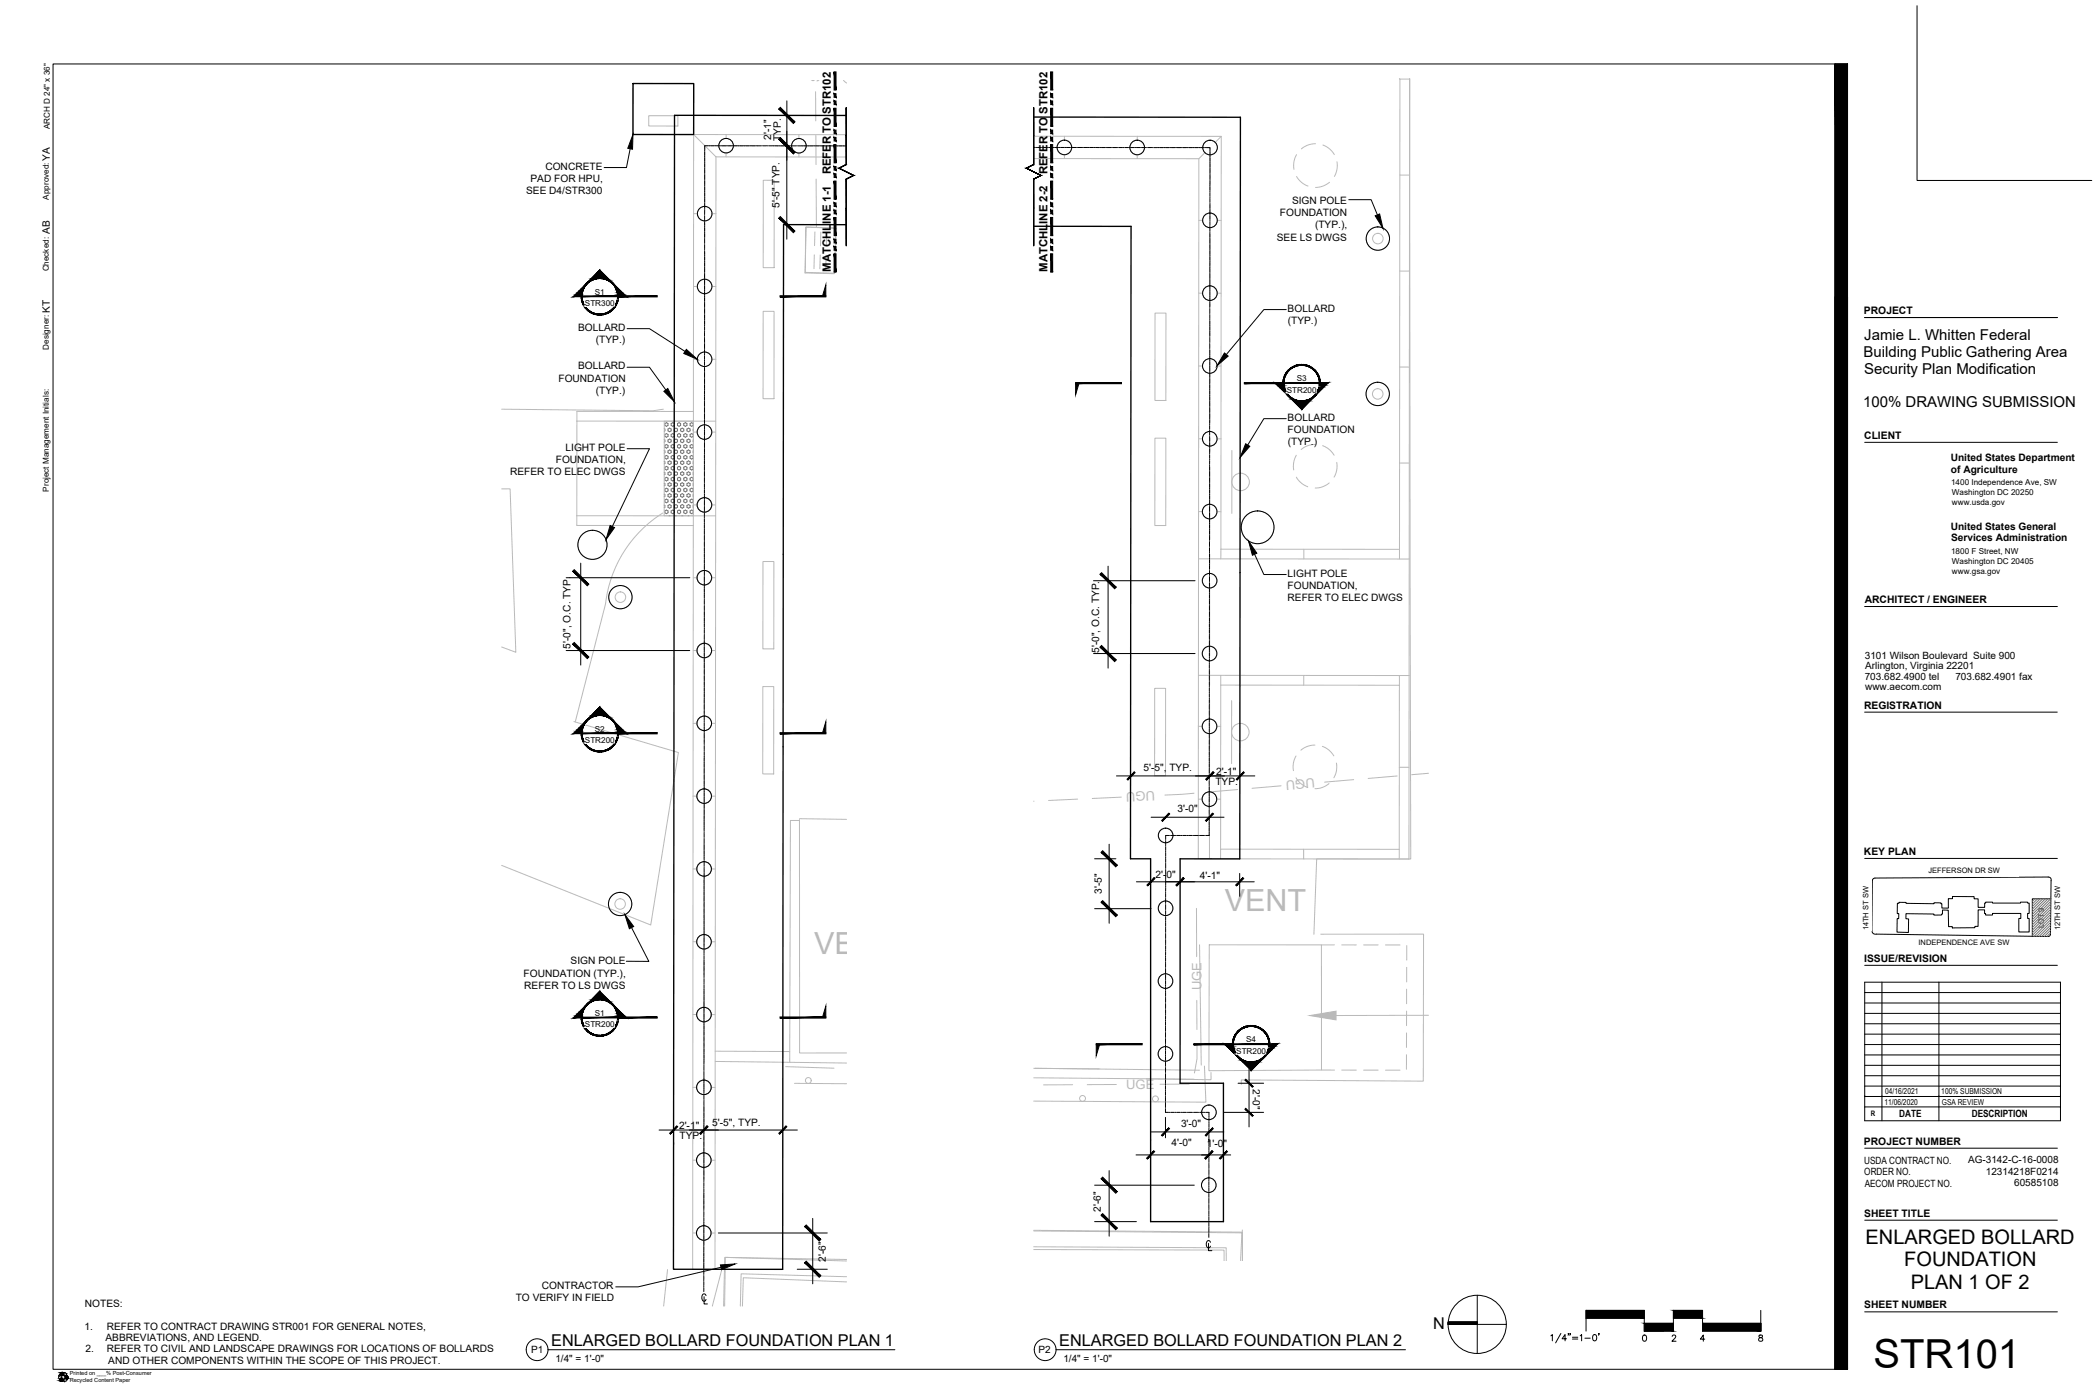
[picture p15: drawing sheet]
<svg xmlns="http://www.w3.org/2000/svg" width="914mm" height="610mm" viewBox="0 0 914 610" stroke-linecap="round" stroke-linejoin="round" font-family="sans-serif">
<defs><g id="words">
<text font-size="17.4" x="816.9" y="596.7">STR101</text>
<g font-size="13.3" fill="#bababa">
<text x="534" y="397.2">VENT</text>
<text x="355.1" y="415.9">VENT</text>
</g>
<g font-size="8.7">
<text x="813.5" y="542.5">ENLARGED BOLLARD</text>
<text x="830.4" y="552.2">FOUNDATION</text>
<text x="833.2" y="562">PLAN 1 OF 2</text>
</g>
<g font-size="7.1">
<text x="624.9" y="579.6">N</text>
<text x="240.4" y="586.9">ENLARGED BOLLARD FOUNDATION PLAN 1</text>
<text x="461.9" y="586.9">ENLARGED BOLLARD FOUNDATION PLAN 2</text>
</g>
<g font-size="6.5">
<text x="812.9" y="148.3">Jamie L. Whitten Federal</text>
<text x="812.6" y="155.6">Building Public Gathering Area</text>
<text x="812.8" y="162.9">Security Plan Modification</text>
<text x="812.4" y="177.5">100% DRAWING SUBMISSION</text>
</g>
<g font-size="5.7" fill="#bababa">
<text x="357.6" y="35.7" transform="rotate(-90 357.6 35.7)">SD</text>
<text x="573.1" y="339.4" transform="rotate(175 573.1 339.4)">UGU</text>
<text x="503.6" y="344.9" transform="rotate(177 503.6 344.9)">UGU</text>
<text x="523.9" y="431.9" transform="rotate(-90 523.9 431.9)">UGE</text>
<text x="491.1" y="474.9">UGE</text>
</g>
<g font-size="5">
<text x="362.3" y="76.1" transform="rotate(-90 362.3 76.1)">REFER TO STR102</text>
<text x="456.7" y="76.1" transform="rotate(-90 456.7 76.1)">REFER TO STR102</text>
<text x="362.3" y="118.6" transform="rotate(-90 362.3 118.6)">MATCHLINE 1-1</text>
<text x="456.7" y="118.6" transform="rotate(-90 456.7 118.6)">MATCHLINE 2-2</text>
</g>
<g font-size="4.5">
<text x="812.8" y="137">PROJECT</text>
<text x="812.9" y="191.4">CLIENT</text>
<text x="813.1" y="263">ARCHITECT / ENGINEER</text>
<text x="812.8" y="309.1">REGISTRATION</text>
<text x="812.8" y="372.7">KEY PLAN</text>
<text x="812.9" y="419.4">ISSUE/REVISION</text>
<text x="812.8" y="499.2">PROJECT NUMBER</text>
<text x="812.9" y="530.6">SHEET TITLE</text>
<text x="812.9" y="570.5">SHEET NUMBER</text>
</g>
<g font-size="4.4">
<text x="336.2" y="61" transform="rotate(-90 336.2 61)">2'-1&quot;</text>
<text x="340.5" y="61.4" transform="rotate(-90 340.5 61.4)">TYP.</text>
<text x="21.8" y="70" transform="rotate(-90 21.8 70)">YA</text>
<text x="237.8" y="73.9">CONCRETE</text>
<text x="231.3" y="79.3">PAD FOR HPU,</text>
<text x="229.4" y="84.6">SEE D4/STR300</text>
<text x="563.4" y="88.9">SIGN POLE</text>
<text x="339.9" y="90.6" transform="rotate(-90 339.9 90.6)">5'-5&quot; TYP.</text>
<text x="558.1" y="94.2">FOUNDATION</text>
<text x="21.8" y="101.9" transform="rotate(-90 21.8 101.9)">AB</text>
<text x="573.4" y="99.6">(TYP.),</text>
<text x="556.7" y="104.9">SEE LS DWGS</text>
<text x="21.8" y="136.3" transform="rotate(-90 21.8 136.3)">KT</text>
<text x="561.5" y="135.9">BOLLARD</text>
<text x="561.5" y="141.2">(TYP.)</text>
<text x="252" y="144.2">BOLLARD</text>
<text x="259.9" y="149.6">(TYP.)</text>
<text x="252" y="161.1">BOLLARD</text>
<text x="243.5" y="166.4">FOUNDATION</text>
<text x="259.9" y="171.7">(TYP.)</text>
<text x="561.5" y="183.4">BOLLARD</text>
<text x="561.4" y="188.8">FOUNDATION</text>
<text x="246.6" y="196.6">LIGHT POLE</text>
<text x="561.5" y="194.1">(TYP.)</text>
<text x="242.4" y="201.9">FOUNDATION,</text>
<text x="850.6" y="201.2">United States Department</text>
<text x="222.5" y="207.3">REFER TO ELEC DWGS</text>
<text x="850.7" y="206.2">of Agriculture</text>
<text x="850.6" y="231.1">United States General</text>
<text x="850.7" y="236">Services Administration</text>
<text x="561.5" y="251.4">LIGHT POLE</text>
<text x="561.4" y="256.8">FOUNDATION,</text>
<text x="561.5" y="262.1">REFER TO ELEC DWGS</text>
<text x="248.7" y="282.8" transform="rotate(-90 248.7 282.8)">5'-0&quot;, O.C. TYP.</text>
<text x="479.4" y="284.7" transform="rotate(-90 479.4 284.7)">5'-0&quot;, O.C. TYP.</text>
<text x="813.2" y="287.2">3101 Wilson Boulevard Suite 900</text>
<text x="813.3" y="291.7">Arlington, Virginia 22201</text>
<text x="813.1" y="296.4">703.682.4900 tel</text>
<text x="852.6" y="296.4">703.682.4901 fax</text>
<text x="813.3" y="300.7">www.aecom.com</text>
<text x="498.6" y="336.3">5'-5&quot;, TYP.</text>
<text x="530.4" y="337.9">2'-1&quot;</text>
<text x="530" y="342.2">TYP.</text>
<text x="513.5" y="354.3">3'-0&quot;</text>
<text x="503.8" y="382.8">2'-0&quot;</text>
<text x="523.2" y="383.2">4'-1&quot;</text>
<text x="480.4" y="389.8" transform="rotate(-90 480.4 389.8)">3'-5&quot;</text>
<text x="228.3" y="425.8">FOUNDATION (TYP.),</text>
<text x="248.8" y="420.5">SIGN POLE</text>
<text x="228.6" y="431.2">REFER TO LS DWGS</text>
<text x="546.3" y="474.9" transform="rotate(90 546.3 474.9)">2'-0&quot;</text>
<text x="310.6" y="491.1">5'-5&quot;, TYP.</text>
<text x="515" y="491.5">3'-0&quot;</text>
<text x="828.2" y="487.3">DATE</text>
<text x="859.8" y="487.3">DESCRIPTION</text>
<text x="296.1" y="492.2">2'-1&quot;</text>
<text x="296.4" y="496.5">TYP.</text>
<text x="510.9" y="499.5">4'-0&quot;</text>
<text x="526.2" y="500.2">1'-0&quot;</text>
<text x="812.8" y="507.4">USDA CONTRACT NO.</text>
<text x="858.2" y="507.3">AG-3142-C-16-0008</text>
<text x="812.9" y="512.4">ORDER NO.</text>
<text x="865.9" y="512.3">12314218F0214</text>
<text x="813.1" y="517.4">AECOM PROJECT NO.</text>
<text x="878.3" y="517.2">60585108</text>
<text x="480" y="528.3" transform="rotate(-90 480 528.3)">2'-6&quot;</text>
<text x="360.1" y="550.2" transform="rotate(-90 360.1 550.2)">2'-6&quot;</text>
<text x="236.3" y="562">CONTRACTOR</text>
<text x="37" y="569.9">NOTES:</text>
<text x="224.9" y="567.4">TO VERIFY IN FIELD</text>
<text x="36.9" y="579.8">1.</text>
<text x="46.5" y="579.8">REFER TO CONTRACT DRAWING STR001 FOR GENERAL NOTES,</text>
<text x="46" y="584.8">ABBREVIATIONS, AND LEGEND.</text>
<text x="37.2" y="589.7">2.</text>
<text x="46.5" y="589.7">REFER TO CIVIL AND LANDSCAPE DRAWINGS FOR LOCATIONS OF BOLLARDS</text>
<text x="231.7" y="590.1">P1</text>
<text x="242.2" y="594">1/4&quot; = 1'-0&quot;</text>
<text x="452.9" y="590.1">P2</text>
<text x="463.7" y="594">1/4&quot; = 1'-0&quot;</text>
<text x="47.2" y="594.7">AND OTHER COMPONENTS WITHIN THE SCOPE OF THIS PROJECT.</text>
</g>
<g font-size="3.5">
<text x="21.8" y="56.4" transform="rotate(-90 21.8 56.4)">ARCH D 24&quot; x 36&quot;</text>
<text x="21.3" y="87" transform="rotate(-90 21.3 87)">Approved:</text>
<text x="21.3" y="118.4" transform="rotate(-90 21.3 118.4)">Checked:</text>
<text x="259.4" y="128.5">S1</text>
<text x="255.1" y="133.4">STR300</text>
<text x="21.3" y="152.5" transform="rotate(-90 21.3 152.5)">Designer:</text>
<text x="565.4" y="166.3">S3</text>
<text x="561.1" y="171.2">STR200</text>
<text x="21.3" y="214.4" transform="rotate(-90 21.3 214.4)">Project Management Initials:</text>
<text x="850.8" y="211.6">1400 Independence Ave, SW</text>
<text x="851.1" y="215.9">Washington DC 20250</text>
<text x="851.2" y="220.3">www.usda.gov</text>
<text x="850.8" y="241.6">1800 F Street, NW</text>
<text x="851.1" y="245.9">Washington DC 20405</text>
<text x="851.2" y="250.3">www.gsa.gov</text>
<text x="255.1" y="323.9">STR200</text>
<text x="259.4" y="319">S2</text>
<text x="259.4" y="442.9">S1</text>
<text x="255.1" y="447.9">STR200</text>
<text x="543.4" y="454.6">S4</text>
<text x="539.1" y="459.5">STR200</text>
<text x="822" y="477">04/16/2021</text>
<text x="846.5" y="477.1">100% SUBMISSION</text>
<text x="821.7" y="481.7">11/06/2020</text>
<text x="846.8" y="481.7">GSA REVIEW</text>
</g>
<g font-size="3.3">
<text x="840.9" y="380.8">JEFFERSON DR SW</text>
<text x="814.7" y="405.7" transform="rotate(-90 814.7 405.7)">14TH ST SW</text>
<text x="891.2" y="404.7" transform="rotate(-90 891.2 404.7)">LOT 9</text>
<text x="898.3" y="405.7" transform="rotate(-90 898.3 405.7)">12TH ST SW</text>
<text x="836.6" y="411.9">INDEPENDENCE AVE SW</text>
<text x="815.8" y="486.8">R</text>
</g>
<g font-size="2.4">
<text x="30.4" y="599.6">Printed on ___% Post-Consumer</text>
<text x="30.4" y="602.6">Recycled Content Paper</text>
</g>
</g></defs>
<!-- layer: V-SP|V-ROAD-GRVL -->
<path d="M218.8 178.4l65.9 .7 4.5-.7M218.8 213.2h3.6l2.5 71.2-6.1-2.3M289 223.7a53.9 53.9 0 0 0-24.9 39.6l-13.3 51.5M250.2 314.6l45.6 13.5-12 75.2-65-25.9" fill="none" stroke="#bababa" stroke-width=".44"/>
<!-- layer: V-SP|V-ROAD-ASPH -->
<path d="M348.6 357l20.6 .3M523.1 412l.7 52.4M450.8 465.9l28.6 .2M451.3 465.8l71.7 .9" fill="none" stroke="#bababa" stroke-width=".44"/>
<!-- layer: V-SP|V-WALL -->
<path d="M450.8 536.5l90.9 .8 .1 12.5M450.8 536.8l90.8 .8-.6 12.2M369.2 559l-45.1-1.8-.4 12.3M369.2 549.2l-53.2-.9-.5 21.2M369.2 556.7l-46-1.3-.4 14.1M369.2 549.9l-52.9-1.6-.3 21.2M450.8 544.9l83 .2v4.7M450.8 543.7l83.9 .4v5.7" fill="none" stroke="#bababa" stroke-width=".44"/>
<!-- layer: V-SP|V-FENC-GRAL -->
<g fill="none" stroke="#bababa" stroke-width=".44">
<path d="M346.4 472.4l22.8 .2M525.2 464.9l.6 15.7-75-.5"/>
<circle cx="352.5" cy="471.1" r="1.27"/>
<circle cx="472" cy="479" r="1.28"/>
<circle cx="503.8" cy="479.2" r="1.28"/>
</g>
<!-- layer: V-SP|V-STRM-STRC-DEMO -->
<path d="M351.3 99l13.3 .6-.6 19.5-12.9-.3zM351.6 99l12.8 .4-.5 20-12.9-.4zM355.1 111.1l-.2 6M355.3 101.1l-.1 6M357.7 111.2l-.2 6M357.9 101.2l-.1 6M360.2 111.3l-.1 6M360.5 101.3l-.2 6" fill="none" stroke="#bababa" stroke-width=".44"/>
<!-- layer: V-SP|V-STRM-PIPE -->
<path d="M355.6 40l.1 12.7M355.8 59v12.7M355.9 78.1l.1 21.1M356 99.2h.1" fill="none" stroke="#bababa" stroke-width=".44"/>
<!-- layer: V-SP|V-POWR-UNDR -->
<path d="M521.7 396.1l.1 21.1M521.9 436.2v12.7M521.9 455.3l.1 6.3-1.2 6.3M342.6 465.1l21.1 .7M467.7 473l-12.7 .1M486.8 472.9l-12.7 .1M518.5 472.7l-12.7 .1M291.1 553.6l-1.7 15.9M314.7 553.6l-4.1 15.9" fill="none" stroke="#bababa" stroke-width=".44"/>
<!-- layer: V-SP|V-ROAD-CURB -->
<path d="M348.6 357.8h.1M369.2 459.1l-20.5 .1-.1-101.4h-3.9l-.3 105.4 24.8 .3M450.8 470l69.9 .6M528.1 467.6v3.2l-28.2-.4" fill="none" stroke="#bababa" stroke-width=".44"/>
<!-- layer: L-SP|L-ROOT-BALL -->
<g fill="none" stroke="#bababa" stroke-width=".44">
<path d="M367.8 35.1l1.4 1.1M565.4 67.4a9.5 9.5 0 0 0-1.2 6.4M565.4 77a9.4 9.4 0 0 0 5 4.1M573.6 62.7a9.3 9.3 0 0 0-6.1 2.2M576.8 63.2a9.5 9.5 0 0 1 5 4.2M579.7 79.5a9.5 9.5 0 0 1-6.1 2.2M583 70.5a9.4 9.4 0 0 1-1.1 6.4M565.2 198.5a9.5 9.5 0 0 0-1.1 6.4M573.5 193.8a9.3 9.3 0 0 0-6.1 2.2M576.7 194.3a9.5 9.5 0 0 1 5 4.2M565.3 208.1a9.5 9.5 0 0 0 4.9 4.2M579.6 210.6a9.2 9.2 0 0 1-6.1 2.2"/>
<path d="M582.9 201.6a9.3 9.3 0 0 1-1.2 6.4M565.1 329.6a9.2 9.2 0 0 0-1.1 6.5M565.1 339.2a9.4 9.4 0 0 0 5 4.2M573.4 324.9a9.4 9.4 0 0 0-6.1 2.2M576.6 325.5a9.4 9.4 0 0 1 5 4.1M582.8 332.7a9.4 9.4 0 0 1-1.2 6.4M579.5 341.7a9.2 9.2 0 0 1-6.1 2.2"/>
</g>
<!-- layer: L-SP|L-CURB -->
<g fill="none" stroke="#bababa" stroke-width=".44">
<path d="M610.2 34.3l.2 .2-.2 205h-77.8l.1-180-81.7-.1M614.7 34.3l-.2 209.5-91.9-.1 .2-174.5M369.2 58.7h-66.7l-.1 120.7h-50.8v4.2l60.5 .1M332.8 78.6h4.8v38.1h-4.8zM369.2 68.5l-57-.1-.4 485.1h-9.8l.3-324.3-50.8-.1v-4.2h60.6M450.8 69.1l72 .1M332.8 135.8h4.7v38.1h-4.8zM503.7 136.5h4.7v38.1h-4.8zM289.7 183.6h12.7l-.1 41.3h-12.7zM302.4 183.7l-.1 41.2M503.6 191.1h4.8l-.1 38.1h-4.7zM332.7 244.8h4.8l-.1 38.1h-4.8z"/>
<path d="M332.6 299.4h4.8v38.1h-4.8zM532.3 298.7l77.9 .1-.1 71.5h-77.9zM503.5 300.2h4.8l-.1 38.1h-4.7zM522.5 374.5l.1-80 91.8 .1v80l-91.1-.1M311.9 458.4l32.5 .1M311.9 462.8l32.5 .4"/>
</g>
<!-- layer: L-SP|L-BOLL-STAT -->
<g fill="none" stroke="#bababa" stroke-width=".44">
<circle cx="316.6" cy="63.5" r="3.2"/>
<circle cx="348.4" cy="63.6" r="3.2"/>
<circle cx="464.1" cy="64.3" r="3.2"/>
<circle cx="495.9" cy="64.3" r="3.2"/>
<circle cx="527.6" cy="64.3" r="3.2"/>
<circle cx="307.3" cy="93.2" r="3.2"/>
<circle cx="527.6" cy="96.1" r="3.2"/>
<circle cx="307.3" cy="124.9" r="3.2"/>
<circle cx="527.6" cy="127.8" r="3.2"/>
<circle cx="307.2" cy="156.7" r="3.2"/>
<circle cx="527.6" cy="159.6" r="3.2"/>
<circle cx="307.2" cy="188.4" r="3.2"/>
<circle cx="527.5" cy="191.3" r="3.2"/>
<circle cx="307.2" cy="220.2" r="3.2"/>
<circle cx="527.5" cy="223.1" r="3.2"/>
<circle cx="307.1" cy="251.9" r="3.2"/>
<circle cx="527.5" cy="253.2" r="3.2"/>
<circle cx="307.1" cy="283.7" r="3.2"/>
<circle cx="527.5" cy="285" r="3.2"/>
<circle cx="307.1" cy="315.4" r="3.2"/>
<circle cx="527.4" cy="316.7" r="3.2"/>
<circle cx="307.1" cy="347.2" r="3.2"/>
<circle cx="527.4" cy="348.5" r="3.2"/>
<circle cx="307" cy="378.9" r="3.2"/>
<circle cx="508.3" cy="364.3" r="3.2"/>
<circle cx="508.3" cy="396.1" r="3.2"/>
<circle cx="307" cy="410.7" r="3.2"/>
<circle cx="508.2" cy="427.8" r="3.2"/>
<circle cx="307" cy="442.4" r="3.2"/>
<circle cx="508.2" cy="459.6" r="3.2"/>
<circle cx="307" cy="474.1" r="3.2"/>
<circle cx="527.2" cy="485" r="3.2"/>
<circle cx="306.9" cy="505.9" r="3.2"/>
<circle cx="527.1" cy="516.8" r="3.2"/>
<circle cx="306.9" cy="537.6" r="3.2"/>
</g>
<!-- layer: L-SP|L-LIGT -->
<g fill="none" stroke="#bababa" stroke-width=".44">
<circle cx="258.3" cy="237.6" r="6.3"/>
<circle cx="548.4" cy="229.9" r="7.1"/>
</g>
<!-- layer: L-SP|L-PVMT-CONC -->
<path d="M276 36.4h26.5v22.3l-26.5-.1zM282.9 50.5h12.7v4.5l-12.7-.1zM251.6 183.6l-.1 41.3M522.6 243.7v50.8M614.5 243.8l-.1 50.8" fill="none" stroke="#bababa" stroke-width=".44"/>
<!-- layer: L-SP|L-JOINT -->
<g fill="none" stroke="#bababa" stroke-width=".44">
<path d="M610.4 34.5h4.3M302.5 58.7l9.7 9.7M316.6 58.7v1.7M348.4 58.7v1.7M464.1 59.4v1.7M495.9 59.5v1.6M532.5 59.5l-2.6 2.6M316.6 66.7v1.7M348.4 66.8v1.6M464.1 67.5v1.7M495.9 67.5v1.7M525.4 66.6l-2.6 2.6"/>
<path d="M610.4 76.3h4.2M302.4 93.2h1.7M310.5 93.2h1.7M522.7 96.1h1.7M530.8 96.1h1.7M610.4 118.2h4.2M302.4 124.9h1.7M310.4 124.9h1.7M522.7 127.8h1.7M530.8 127.8l1.7 .1M302.4 156.7h1.7M310.4 156.7h1.7"/>
<path d="M522.7 159.6h1.7M530.7 159.6h1.7M302.4 179.4v4.3M610.3 160.1h4.3M302.4 188.4h1.7M310.4 188.4h1.7M522.7 191.3h1.7M530.7 191.4h1.7M610.3 201.9h4.2M302.3 220.2h1.7M302.3 224.9v4.3M310.4 220.2h1.7"/>
<path d="M522.6 223.1h1.7M530.7 223.1h1.7M532.4 239.5v4.2M568.6 239.5v4.2M610.2 239.5v4.3M302.3 251.9h1.7M310.3 251.9h1.7M302.3 283.7h1.7M310.3 283.7h1.7M532.3 294.5v4.2M568.5 294.5v4.3M610.2 294.6v4.2"/>
<path d="M302.3 315.4h1.6M310.3 315.4h1.7M522.6 316.7h1.6M530.6 316.7h1.7M610.2 334.6h4.2M302.2 347.1l1.7 .1M310.3 347.2h1.6M522.5 348.5h1.7M530.6 348.5h1.7M302.2 378.9h1.7M310.2 378.9h1.7M532.2 370.3v4.2"/>
<path d="M568.4 370.3v4.2M610.1 370.3v4.3M302.2 410.6h1.7M310.2 410.7h1.7M302.1 442.4h1.7M310.2 442.4h1.7M302.1 474.1h1.7M310.1 474.2h1.7M302.1 505.9h1.7M310.1 505.9h1.7M302.1 537.6h1.7M310.1 537.7h1.7"/>
</g>
<!-- layer: L-SP|L-FURN -->
<g fill="none" stroke="#bababa" stroke-width=".44">
<path d="M537.2 196.4l-.1 27.5M537.1 305.5l-.1 27.5"/>
<circle cx="600.8" cy="104" r="2.3"/>
<circle cx="600.8" cy="104" r="5.1"/>
<circle cx="600.8" cy="171.8" r="2.3"/>
<circle cx="600.8" cy="171.8" r="5.1"/>
<circle cx="541" cy="210.1" r="3.8"/>
<circle cx="270.5" cy="260.4" r="2.3"/>
<circle cx="270.5" cy="260.4" r="5.1"/>
<circle cx="540.9" cy="319.2" r="3.8"/>
<circle cx="270.4" cy="394.2" r="2.3"/>
<circle cx="270.4" cy="394.2" r="5.1"/>
</g>
<!-- layer: L-SP|L-CURB-CNTR -->
<g fill="none" stroke="#bababa" stroke-width=".44">
<path d="M330.4 63.6l-23.1-.1v27.6M336.7 63.6h6.4M349.4 63.6h19.8M453.8 64.3h31.8M491.9 64.3h6.4M504.6 64.3h23.1l-.1 18.6M307.3 97.4v6.4M527.6 89.3v6.3M307.3 110.1v31.8M527.6 102v31.7M307.2 148.2v6.4M527.6 152.8v31.7"/>
<path d="M527.6 140.1v6.3M307.2 160.9v48.2M527.6 190.9l-.1 6.3M307.2 215.4v6.4M527.5 203.6v31.7M307.2 228.1v31.8M527.5 254.4v31.7M527.5 241.7v6.3M307.1 278.9v31.8M307.2 266.2l-.1 6.4M527.4 292.5v6.3M307.1 317v6.4"/>
<path d="M527.4 305.2v31.7M307.1 329.7v31.8M527.4 343.3v6.3M527.4 356v18.5M307.1 367.8v6.4M307.1 380.5l-.1 31.8M307 418.6v6.4M307 431.3v31.8M307 469.4v6.4M307 482.1v31.8M306.9 532.9v20.7M306.9 520.2v6.4"/>
</g>
<!-- layer: L-SP|L-CURB -->
<g fill="none" stroke="#737373" stroke-width=".44">
<path d="M289.6 191.7l.3 .1-.3 1M289.6 196.4l.3 .2-.3 1M289.7 186.9l.2 .2-.2 .9M289.9 184.7l.7-.4 .7 .4v.8l-.7 .4-.7-.4zM289.9 189.5l.7-.4 .7 .4v.8l-.7 .4-.7-.4zM289.9 194.2l.7-.4 .7 .4v.8l-.7 .4-.7-.4zM289.9 199l.7-.4 .7 .4v.8l-.7 .4-.7-.4zM291.3 187.1l.7-.4 .7 .4v.8l-.7 .4-.7-.4zM291.3 191.8l.7-.4 .7 .4v.8l-.7 .4-.7-.4zM291.3 196.6l.7-.4 .7 .4v.8l-.7 .4-.7-.4zM292.7 184.7l.7-.4 .6 .4v.8l-.6 .4-.7-.4zM292.7 189.5l.7-.4 .6 .4v.8l-.6 .4-.7-.4z"/>
<path d="M292.7 194.2l.7-.4 .6 .4v.8l-.6 .4-.7-.4zM292.7 199l.7-.4 .6 .4v.8l-.6 .4-.7-.4zM294 187.1l.7-.4 .7 .4v.8l-.7 .4-.7-.4zM294 191.8l.7-.4 .7 .4v.8l-.7 .4-.7-.4zM294 196.6l.7-.4 .7 .4v.8l-.7 .4-.7-.4zM295.4 184.7l.7-.4 .7 .4v.8l-.7 .4-.7-.4zM295.4 189.5l.7-.4 .7 .4v.8l-.7 .4-.7-.4zM295.4 194.2l.7-.4 .7 .4v.8l-.7 .4-.7-.4zM295.4 199l.7-.4 .7 .4v.8l-.7 .4-.7-.4zM296.8 187.1l.7-.4 .7 .4v.8l-.7 .4-.7-.4zM296.8 191.8l.7-.4 .7 .4v.8l-.7 .4-.7-.4zM296.8 196.6l.7-.4 .7 .4v.8l-.7 .4-.7-.4z"/>
<path d="M298.2 184.7l.7-.4 .6 .4v.8l-.6 .4-.7-.4zM298.2 189.5l.7-.4 .6 .4v.8l-.6 .4-.7-.4zM298.2 194.2l.7-.4 .6 .4v.8l-.6 .4-.7-.4zM298.2 199l.7-.4 .6 .4v.8l-.6 .4-.7-.4zM299.5 187.1l.7-.4 .7 .4v.8l-.7 .4-.7-.4zM299.5 191.8l.7-.4 .7 .4v.8l-.7 .4-.7-.4zM299.5 196.6l.7-.4 .7 .4v.8l-.7 .4-.7-.4zM300.9 184.7l.7-.4 .7 .4v.8l-.7 .4-.7-.4zM300.9 189.5l.7-.4 .7 .4v.8l-.7 .4-.7-.4zM300.9 194.2l.7-.4 .7 .4v.8l-.7 .4-.7-.4zM300.9 199l.7-.4 .7 .4v.8l-.7 .4-.7-.4zM302.3 197.4h.1"/>
<path d="M302.3 196.6v.8M302.4 187v.9M302.4 191.8v.9M289.6 215.5l.3 .2v.7l-.3 .2M289.6 201.2l.3 .2-.3 .9M289.6 206l.3 .1-.3 1M289.6 210.7l.3 .2-.3 1M289.9 203.7l.7-.3 .7 .3v.8l-.7 .4-.7-.4zM289.9 208.5l.7-.4 .7 .4v.8l-.7 .4-.7-.4zM289.9 213.3l.7-.4 .7 .4v.8l-.7 .4-.7-.4zM289.9 218l.7-.4 .7 .4v.8l-.7 .4-.7-.4zM291.3 201.4l.7-.4 .7 .4v.8l-.7 .4-.7-.4z"/>
<path d="M291.3 206.1l.7-.4 .7 .4v.8l-.7 .4-.7-.4zM291.3 210.9l.7-.4 .7 .4v.8l-.7 .4-.7-.4zM291.3 215.7l.7-.4 .7 .4v.7l-.7 .4-.7-.4zM292.7 203.7l.7-.3 .6 .3v.8l-.6 .4-.7-.4zM292.7 208.5l.7-.4 .6 .4v.8l-.6 .4-.7-.4zM292.7 213.3l.7-.4 .6 .4v.8l-.6 .4-.7-.4zM292.7 218l.7-.4 .6 .4v.8l-.6 .4-.7-.4zM294 201.4l.7-.4 .7 .4v.8l-.7 .4-.7-.4zM294 206.1l.7-.4 .7 .4v.8l-.7 .4-.7-.4zM294 210.9l.7-.4 .7 .4v.8l-.7 .4-.7-.4zM294 215.7l.7-.4 .7 .4v.7l-.7 .4-.7-.4zM295.4 203.7l.7-.3 .7 .3v.8l-.7 .4-.7-.4z"/>
<path d="M295.4 208.5l.7-.4 .7 .4v.8l-.7 .4-.7-.4zM295.4 213.3l.7-.4 .7 .4v.8l-.7 .4-.7-.4zM295.4 218l.7-.4 .7 .4v.8l-.7 .4-.7-.4zM296.8 201.4l.7-.4 .7 .4v.8l-.7 .4-.7-.4zM296.8 206.1l.7-.4 .7 .4v.8l-.7 .4-.7-.4zM296.8 210.9l.7-.4 .7 .4v.8l-.7 .4-.7-.4zM296.8 215.7l.7-.4 .7 .4v.7l-.7 .4-.7-.4zM298.2 203.7l.7-.3 .6 .3v.8l-.6 .4-.7-.4zM298.2 208.5l.7-.4 .6 .4v.8l-.6 .4-.7-.4zM298.2 213.3l.7-.4 .6 .4v.8l-.6 .4-.7-.4zM298.2 218l.7-.4 .6 .4v.8l-.6 .4-.7-.4zM299.5 201.4l.7-.4 .7 .4v.8l-.7 .4-.7-.4z"/>
<path d="M299.5 206.1l.7-.4 .7 .4v.8l-.7 .4-.7-.4zM299.5 210.9l.7-.4 .7 .4v.8l-.7 .4-.7-.4zM299.5 215.7l.7-.4 .7 .4v.7l-.7 .4-.7-.4zM300.9 203.7l.7-.3 .7 .3v.8l-.7 .4-.7-.4zM300.9 208.5l.7-.4 .7 .4v.8l-.7 .4-.7-.4zM300.9 213.3l.7-.4 .7 .4v.8l-.7 .4-.7-.4zM300.9 218l.7-.4 .7 .4v.8l-.7 .4-.7-.4zM302.3 201.4v.8M302.3 206.1v.8M302.3 215.7v.8M302.3 211.7h.1M302.3 206.9h.1"/>
<path d="M302.3 210.9v.8M302.3 215.6v.1M302.3 206.1h.1M302.3 201.4h.1M289.6 220.3l.3 .1v.8l-.3 .2M289.9 222.8l.7-.4 .7 .4v.8l-.7 .4-.7-.4zM291.3 220.4l.7-.4 .7 .4v.8l-.7 .4-.7-.4zM291.8 224.9h.4M292.7 222.8l.7-.4 .6 .4v.8l-.6 .4-.7-.4zM294 220.4l.7-.4 .7 .4v.8l-.7 .4-.7-.4zM294.5 224.9h.5M295.4 222.8l.7-.4 .7 .4v.8l-.7 .4-.7-.4z"/>
<path d="M296.8 220.4l.7-.4 .7 .4v.8l-.7 .4-.7-.4zM297.3 224.9h.4M298.2 222.8l.7-.4 .6 .4v.8l-.6 .4-.7-.4zM299.5 220.4l.7-.4 .7 .4v.8l-.7 .4-.7-.4zM300 224.9h.5M300.9 222.8l.7-.4 .7 .4v.8l-.7 .4-.7-.4zM302.3 220.4v.8M302.3 221.2h.1M302.3 220.4h.1"/>
</g>
<!-- layer: S-BOLL-STAT -->
<g fill="none" stroke="#000" stroke-width=".44">
<circle cx="316.6" cy="63.5" r="3.2"/>
<circle cx="348.4" cy="63.6" r="3.2"/>
<circle cx="464.1" cy="64.3" r="3.2"/>
<circle cx="495.9" cy="64.3" r="3.2"/>
<circle cx="527.6" cy="64.3" r="3.2"/>
<circle cx="307.3" cy="93.2" r="3.2"/>
<circle cx="527.6" cy="96.1" r="3.2"/>
<circle cx="307.3" cy="124.9" r="3.2"/>
<circle cx="527.6" cy="127.8" r="3.2"/>
<circle cx="307.2" cy="156.7" r="3.2"/>
<circle cx="527.5" cy="159.6" r="3.2"/>
<circle cx="307.2" cy="188.4" r="3.2"/>
<circle cx="527.5" cy="191.3" r="3.2"/>
<circle cx="307.2" cy="220.2" r="3.2"/>
<circle cx="527.5" cy="223.1" r="3.2"/>
<circle cx="307.1" cy="251.9" r="3.2"/>
<circle cx="527.5" cy="253.2" r="3.2"/>
<circle cx="307.1" cy="283.7" r="3.2"/>
<circle cx="527.4" cy="285" r="3.2"/>
<circle cx="307.1" cy="315.4" r="3.2"/>
<circle cx="527.4" cy="316.7" r="3.2"/>
<circle cx="307" cy="347.2" r="3.2"/>
<circle cx="527.4" cy="348.5" r="3.2"/>
<circle cx="307" cy="378.9" r="3.2"/>
<circle cx="508.3" cy="364.3" r="3.2"/>
<circle cx="508.3" cy="396.1" r="3.2"/>
<circle cx="307" cy="410.7" r="3.2"/>
<circle cx="508.2" cy="427.8" r="3.2"/>
<circle cx="307" cy="442.4" r="3.2"/>
<circle cx="508.2" cy="459.6" r="3.2"/>
<circle cx="306.9" cy="474.1" r="3.2"/>
<circle cx="527.2" cy="485" r="3.2"/>
<circle cx="306.9" cy="505.9" r="3.2"/>
<circle cx="527.1" cy="516.8" r="3.2"/>
<circle cx="306.9" cy="537.6" r="3.2"/>
</g>
<!-- layer: S-ANNO-CNTR -->
<g fill="none" stroke="#000" stroke-width=".44">
<path d="M307.3 65.6v.3M307.3 66.2v1.6M307.3 68.1v.3M307.3 68.8v1.6M307.3 70.7v.3M307.3 71.3v1.6M307.3 73.2v.3M307.3 73.8v1.6M307.3 75.7v.4M307.3 76.4v1.6M307.3 78.3v.3M307.3 78.9v1.6"/>
<path d="M308.9 63.6h-1.6v1.7M309.2 63.6h.3M309.9 63.6h1.5M311.8 63.6h.3M312.4 63.6h1.6M314.3 63.6h.3M314.9 63.6h1.6M316.8 63.6h.4M317.5 63.6h1.6M319.4 63.6h.3M320 63.6h1.6M321.9 63.6h.3"/>
<path d="M322.6 63.6h1.5M324.5 63.6h.3M325.1 63.6h1.6M327 63.6h.3M327.6 63.6h1.6M329.5 63.6h.4M330.2 63.6h1.6M332.1 63.6h.3M332.7 63.6h1.6M334.6 63.6h.3M335.3 63.6h1.5M337.2 63.6h.3"/>
<path d="M337.8 63.6h1.6M339.7 63.6h.3M340.3 63.6h1.6M342.2 63.6h.4M342.9 63.6h1.6M344.8 63.6h.3M345.4 63.6h1.6M347.3 63.6h.3M348 63.6h1.5M349.9 63.6h.3M350.5 63.6h1.6M352.4 63.6h.3"/>
<path d="M353 63.6h1.6M354.9 63.6h.4M355.6 63.6h1.6M357.5 63.6h.3M358.1 63.6h1.6M360 63.6h.3M360.7 63.6h1.5M362.6 63.6h.3M363.2 63.6h1.6M365.1 63.6h.3M365.7 63.6h1.6M367.6 63.6h.4"/>
<path d="M368.3 63.6h.9M450.8 64.3h.6M451.7 64.3h.3M452.3 64.3h1.6M454.3 64.3h.3M454.9 64.3h1.6M456.8 64.3h.3M457.4 64.3h1.6M459.3 64.3h.3M460 64.3h1.6M461.9 64.3h.3M462.5 64.3h1.6"/>
<path d="M464.4 64.3h.3M465 64.3h1.6M467 64.3h.3M467.6 64.3h1.6M469.5 64.3h.3M470.1 64.3h1.6M472 64.3h.3M472.7 64.3h1.6M474.6 64.3h.3M475.2 64.3h1.6M477.1 64.3h.3M477.7 64.3h1.6"/>
<path d="M479.7 64.3h.3M480.3 64.3h1.6M482.2 64.3h.3M482.8 64.3h1.6M484.7 64.3h.3M485.4 64.3h1.6M487.3 64.3h.3M487.9 64.3h1.6M489.8 64.3h.3M490.4 64.3h1.6M492.4 64.3h.3M493 64.3h1.6"/>
<path d="M494.9 64.3h.3M495.5 64.3h1.6M497.4 64.3h.3M498.1 64.3h1.6M500 64.3h.3M500.6 64.3h1.6M502.5 64.3l.3 .1M503.1 64.4h1.6M505.1 64.4h.3M505.7 64.4h1.6M507.6 64.4h.3M508.2 64.4h1.6"/>
<path d="M510.1 64.4h.3M510.8 64.4h1.6M512.7 64.4h.3M513.3 64.4h1.6M515.2 64.4h.3M515.8 64.4h1.6M517.8 64.4h.3M518.4 64.4h1.6M520.3 64.4h.3M520.9 64.4h1.6M522.8 64.4h.3M523.5 64.4h1.6"/>
<path d="M525.4 64.4h.3M526 64.4h1.6v.9M527.6 65.6v.3M527.6 66.2v1.6M527.6 68.1v.3M527.6 68.8v1.6M527.6 70.7v.3M527.6 71.3v1.6M527.6 73.2v.3M527.6 73.8v1.6M527.6 75.7v.4M527.6 76.4v1.6"/>
<path d="M527.6 78.3v.3M527.6 78.9v1.6M307.2 93.5v.3M307.2 94.2v1.6M307.2 96.1v.3M307.2 96.7v1.6M307.2 98.6v.3M307.2 99.2v1.6M307.3 80.8v.3M307.3 81.5v1.6M307.3 83.4v.3M307.3 84v1.6"/>
<path d="M307.3 85.9v.3M307.3 86.5v1.6M307.3 88.4v.4M307.3 89.1v1.6M307.3 91v.3M307.3 91.6l-.1 1.6M527.6 98.6v.3M527.6 99.2v1.6M527.6 80.8v.3M527.6 81.5v1.6M527.6 83.4v.3M527.6 84v1.6"/>
<path d="M527.6 85.9v.3M527.6 86.5v1.6M527.6 88.4v.4M527.6 89.1v1.6M527.6 91v.3M527.6 91.6v1.6M527.6 93.5v.3M527.6 94.2v1.6M527.6 96.1v.3M527.6 96.7v1.6M307.2 118.9v.3M307.2 119.6v1.6"/>
<path d="M307.2 101.1v.4M307.2 101.8v1.6M307.2 103.7v.3M307.2 104.3v1.6M307.2 106.2v.3M307.2 106.9v1.6M307.2 108.8v.3M307.2 109.4v1.6M307.2 111.3v.3M307.2 111.9v1.6M307.2 113.8v.4M307.2 114.5v1.6"/>
<path d="M307.2 116.4v.3M307.2 117v1.6M527.6 116.4v.3M527.6 117v1.6M527.6 118.9v.3M527.6 119.6v1.6M527.6 101.1v.4M527.6 101.8v1.6M527.6 103.7v.3M527.6 104.3v1.6M527.6 106.2v.3M527.6 106.9v1.6"/>
<path d="M527.6 108.8v.3M527.6 109.4v1.6M527.6 111.3v.3M527.6 111.9v1.6M527.6 113.8v.4M527.6 114.5v1.6M307.2 121.5v.3M307.2 122.1v1.6M307.2 124v.3M307.2 124.6v1.6M307.2 126.5v.4M307.2 127.2v1.6"/>
<path d="M307.2 129.1v.3M307.2 129.7v1.6M307.2 131.6v.3M307.2 132.3v1.6M307.2 134.2v.3M307.2 134.8v1.6M307.2 136.7v.3M307.2 137.3v1.6M307.2 139.2v.4M307.2 139.9v1.6M527.5 134.2v.3M527.5 134.8v1.6"/>
<path d="M527.5 136.7v.3M527.5 137.3v1.6M527.5 139.2v.4M527.5 139.9v1.6M527.6 121.5v.3M527.6 122.1v1.6M527.6 124v.3M527.6 124.6v1.6M527.6 126.5v.4M527.6 127.2v1.6M527.6 129.1v.3M527.6 129.7v1.6"/>
<path d="M527.6 131.6v.3M527.6 132.3l-.1 1.6M307.2 145v1.6M307.2 146.9v.3M307.2 147.5v1.6M307.2 149.4v.3M307.2 150v1.6M307.2 151.9v.4M307.2 152.6v1.6M307.2 154.5v.3M307.2 155.1v1.6M307.2 157v.3"/>
<path d="M307.2 157.7v1.6M307.2 159.6v.3M307.2 141.8v.3M307.2 142.4v1.6M307.2 144.3v.3M527.5 150v1.6M527.5 151.9v.4M527.5 152.6v1.6M527.5 154.5v.3M527.5 155.1v1.6M527.5 157v.3M527.5 157.7v1.6"/>
<path d="M527.5 159.6v.3M527.5 141.8v.3M527.5 142.4v1.6M527.5 144.3v.3M527.5 145v1.6M527.5 146.9v.3M527.5 147.5v1.6M527.5 149.4v.3M307.2 172.3v.3M307.2 172.9v1.6M307.2 174.8v.3M307.2 175.4v1.6"/>
<path d="M307.2 177.3v.4M307.2 178v1.6M307.2 179.9v.3M307.2 160.2v1.6M307.2 162.1v.3M307.2 162.7v1.6M307.2 164.6v.4M307.2 165.3v1.6M307.2 167.2v.3M307.2 167.8v1.6M307.2 169.7v.3M307.2 170.4v1.6"/>
<path d="M527.5 167.2v.3M527.5 167.8v1.6M527.5 169.7v.3M527.5 170.4v1.6M527.5 172.3v.3M527.5 172.9v1.6M527.5 174.8v.3M527.5 175.4v1.6M527.5 177.3v.4M527.5 178v1.6M527.5 179.9v.3M527.5 160.2v1.6"/>
<path d="M527.5 162.1v.3M527.5 162.7v1.6M527.5 164.6v.4M527.5 165.3v1.6M307.2 198.3v1.6M307.2 180.5v1.6M307.2 182.4v.3M307.2 183.1v1.6M307.2 185v.3M307.2 185.6v1.6M307.2 187.5v.3M307.2 188.1v1.6"/>
<path d="M307.2 190v.4M307.2 190.7v1.6M307.2 192.6v.3M307.2 193.2v1.6M307.2 195.1v.3M307.2 195.8v1.6M307.2 197.7v.3M527.5 185v.3M527.5 185.6v1.6M527.5 187.5v.3M527.5 188.1v1.6M527.5 190v.4"/>
<path d="M527.5 190.7v1.6M527.5 192.6v.3M527.5 193.2v1.6M527.5 195.1v.3M527.5 195.8v1.6M527.5 197.7v.3M527.5 198.3v1.6M527.5 180.5v1.6M527.5 182.4v.3M527.5 183.1v1.6M307.2 200.2v.3M307.2 200.8v1.6"/>
<path d="M307.2 202.7v.4M307.2 203.4v1.6M307.2 205.3v.3M307.2 205.9v1.6M307.2 207.8v.3M307.2 208.5v1.6M307.2 210.4v.3M307.2 211v1.6M307.2 212.9v.3M307.2 213.5v1.6M307.2 215.4v.3M307.2 216.1v1.5"/>
<path d="M307.2 218v.3M307.2 218.6v1.6M527.4 202.7v.4M527.4 203.4v1.6M527.4 205.3v.3M527.4 205.9v1.6M527.4 207.8v.3M527.4 208.5v1.6M527.4 210.4v.3M527.4 211v1.6M527.4 212.9v.3M527.4 213.5v1.6"/>
<path d="M527.4 215.4v.4M527.4 216.1v1.6M527.4 218v.3M527.4 218.6v1.6M527.5 200.2v.3M527.5 200.8l-.1 1.6M307.1 225.6v.3M307.1 226.2v1.6M307.1 228.1v.3M307.1 228.8v1.5M307.1 230.7v.3M307.1 231.3v1.6"/>
<path d="M307.1 233.2v.3M307.1 233.8v1.6M307.1 235.7v.4M307.1 236.4v1.6M307.1 238.3v.3M307.1 238.9v1.6M307.2 220.5v.3M307.2 221.1v1.6M307.2 223v.4M307.2 223.7l-.1 1.6M527.4 236.4v1.6M527.4 238.3v.3"/>
<path d="M527.4 238.9v1.6M527.4 220.5v.3M527.4 221.2v1.6M527.4 223.1v.3M527.4 223.7v1.6M527.4 225.6v.3M527.4 226.2v1.6M527.4 228.1v.4M527.4 228.8v1.6M527.4 230.7v.3M527.4 231.3v1.6M527.4 233.2v.3"/>
<path d="M527.4 233.9v1.6M527.4 235.8v.3M307.1 251.6v1.6M307.1 253.5v.3M307.1 254.2v1.5M307.1 256.1v.3M307.1 256.7v1.6M307.1 258.6v.3M307.1 259.2v1.6M307.1 240.8v.3M307.1 241.5v1.5M307.1 243.4v.3"/>
<path d="M307.1 244v1.6M307.1 245.9v.3M307.1 246.5v1.6M307.1 248.4v.4M307.1 249.1v1.6M307.1 251v.3M527.4 254.2v1.6M527.4 256.1v.3M527.4 256.7v1.6M527.4 258.6v.3M527.4 259.3v1.6M527.4 240.8v.4"/>
<path d="M527.4 241.5v1.6M527.4 243.4v.3M527.4 244v1.6M527.4 245.9v.3M527.4 246.6v1.6M527.4 248.5v.3M527.4 249.1v1.6M527.4 251v.3M527.4 251.6v1.6M527.4 253.5v.4M307.1 278.9v.3M307.1 279.6v1.5"/>
<path d="M307.1 261.1v.4M307.1 261.8v1.6M307.1 263.7v.3M307.1 264.3v1.6M307.1 266.2v.3M307.1 266.9v1.5M307.1 268.8v.3M307.1 269.4v1.6M307.1 271.3v.3M307.1 271.9v1.6M307.1 273.8v.4M307.1 274.5v1.6"/>
<path d="M307.1 276.4v.3M307.1 277v1.6M527.4 271.3v.3M527.4 272v1.6M527.4 273.9v.3M527.4 274.5v1.6M527.4 276.4v.3M527.4 277v1.6M527.4 278.9v.4M527.4 279.6v1.6M527.4 261.2v.3M527.4 261.8v1.6"/>
<path d="M527.4 263.7v.3M527.4 264.3v1.6M527.4 266.2v.4M527.4 266.9v1.6M527.4 268.8v.3M527.4 269.4v1.6M307.1 281.5v.3M307.1 282.1v1.6M307.1 284v.3M307.1 284.6v1.6M307.1 286.5v.4M307.1 287.2v1.6"/>
<path d="M307.1 289.1v.3M307.1 289.7v1.6M307.1 291.6v.3M307.1 292.3v1.5M307.1 294.2v.3M307.1 294.8v1.6M307.1 296.7v.3M307.1 297.3v1.6M307.1 299.2v.4M307.1 299.9v1.6M527.3 289.1v.3M527.3 289.8v1.6"/>
<path d="M527.3 291.7v.3M527.3 292.3v1.6M527.3 294.2v.3M527.3 294.8v1.6M527.3 296.7v.4M527.3 297.4v1.6M527.3 299.3v.3M527.3 299.9v1.6M527.4 281.5v.3M527.4 282.1v1.6M527.4 284v.3M527.4 284.7v1.6"/>
<path d="M527.4 286.6v.3M527.4 287.2l-.1 1.6M307.1 304.3v.3M307.1 305v1.5M307.1 306.9v.3M307.1 307.5v1.6M307.1 309.4v.3M307.1 310v1.6M307.1 311.9v.4M307.1 312.6v1.6M307.1 314.5v.3M307.1 315.1v1.6"/>
<path d="M307.1 317v.3M307.1 317.7v1.5M307.1 319.6v.3M307.1 301.8v.3M307.1 302.4v1.6M527.3 306.9v.3M527.3 307.5v1.6M527.3 309.4v.4M527.3 310.1v1.6M527.3 312v.3M527.3 312.6v1.6M527.3 314.5v.3"/>
<path d="M527.3 315.2v1.6M527.3 317.1v.3M527.3 317.7v1.6M527.3 319.6v.3M527.3 301.8v.3M527.3 302.5v1.6M527.3 304.4v.3M527.3 305v1.6M307.1 332.3v.3M307.1 332.9v1.6M307.1 334.8v.3M307.1 335.4v1.6"/>
<path d="M307.1 337.3v.4M307.1 338v1.6M307.1 339.9v.3M307.1 320.2v1.6M307.1 322.1v.3M307.1 322.7v1.6M307.1 324.6v.4M307.1 325.3v1.6M307.1 327.2v.3M307.1 327.8v1.6M307.1 329.7v.3M307.1 330.4v1.5"/>
<path d="M527.3 324.7v.3M527.3 325.3v1.6M527.3 327.2v.3M527.3 327.9v1.6M527.3 329.8v.3M527.3 330.4v1.6M527.3 332.3v.3M527.3 332.9v1.6M527.3 334.8v.4M527.3 335.5v1.6M527.3 337.4v.3M527.3 338v1.6"/>
<path d="M527.3 339.9v.3M527.3 320.2v1.6M527.3 322.1v.4M527.3 322.8v1.6M307 357.7v.3M307 358.3v1.6M307.1 340.5v1.6M307.1 342.4v.3M307.1 343.1v1.5M307.1 345v.3M307.1 345.6v1.6M307.1 347.5v.3"/>
<path d="M307.1 348.1v1.6M307.1 350v.4M307.1 350.7v1.6M307.1 352.6v.3M307.1 353.2v1.6M307.1 355.1v.3M307.1 355.8l-.1 1.5M527.3 358.3v1.6M527.3 340.6v1.6M527.3 342.5v.3M527.3 343.1v1.6M527.3 345v.3"/>
<path d="M527.3 345.6v1.6M527.3 347.5v.4M527.3 348.2v1.6M527.3 350.1v.3M527.3 350.7v1.6M527.3 352.6v.3M527.3 353.3v1.6M527.3 355.2v.3M527.3 355.8v1.6M527.3 357.7v.3M307 360.2v.3M307 360.8v1.6"/>
<path d="M307 362.7v.4M307 363.4v1.6M307 365.3v.3M307 365.9v1.6M307 367.8v.3M307 368.5v1.5M307 370.4v.3M307 371v1.6M307 372.9v.3M307 373.5v1.6M307 375.4v.4M307 376.1v1.6"/>
<path d="M307 378v.3M307 378.6v1.6M508.3 366.1v.3M508.3 366.7v1.6M508.3 368.6v.3M508.3 369.3v1.6M508.3 371.2v.3M508.3 371.8v1.6M508.3 373.7v.3M508.3 374.3v1.6M508.3 376.3v.3M508.3 376.9v1.6"/>
<path d="M508.3 378.8v.3M508.3 379.4v1.6M509.7 364.3h-1.4v1.5M510 364.3h.3M510.6 364.3h1.6M512.5 364.3h.4M513.2 364.3h1.6M515.1 364.3h.3M515.7 364.3h1.6M517.6 364.3h.3M518.3 364.3h1.5M520.2 364.3h.3"/>
<path d="M520.8 364.3h1.6M522.7 364.3h.3M523.3 364.3h1.6M525.2 364.3h.4M527.3 360.2v.4M527.3 360.9v1.6M527.3 362.8v.3M527.3 363.4v.9h-1.4M307 383.7v1.6M307 385.6v.3M307 386.2v1.6M307 388.1v.4"/>
<path d="M307 388.8v1.6M307 390.7v.3M307 391.3v1.6M307 393.2v.3M307 393.9v1.5M307 395.8v.3M307 396.4v1.6M307 398.3v.3M307 398.9v1.6M307 380.5v.3M307 381.2v1.5M307 383.1v.3"/>
<path d="M508.3 389v.3M508.3 389.6v1.6M508.3 391.5v.3M508.3 392.1v1.6M508.3 394v.3M508.3 394.7v1.6M508.3 396.6v.3M508.3 397.2v1.6M508.3 399.1v.3M508.3 399.7v1.6M508.3 381.3v.3M508.3 382v1.6"/>
<path d="M508.3 383.9v.3M508.3 384.5v1.6M508.3 386.4v.3M508.3 387v1.6M307 411v.3M307 411.6v1.6M307 413.5v.4M307 414.2v1.6M307 416.1v.3M307 416.7v1.6M307 418.6v.3M307 419.3v1.5"/>
<path d="M307 400.8v.4M307 401.5v1.6M307 403.4v.3M307 404v1.6M307 405.9v.3M307 406.6v1.5M307 408.5v.3M307 409.1v1.6M508.2 416.9v.3M508.2 417.5v1.6M508.2 419.4v.3M508.3 401.7v.3"/>
<path d="M508.3 402.3v1.6M508.3 404.2v.3M508.3 404.8v1.6M508.3 406.7v.3M508.3 407.4v1.6M508.3 409.3v.3M508.3 409.9v1.6M508.3 411.8v.3M508.3 412.4v1.6M508.3 414.4v.3M508.3 415l-.1 1.6M307 437v1.6"/>
<path d="M307 438.9v.4M307 439.6v1.6M307 421.2v.3M307 421.8v1.6M307 423.7v.3M307 424.3v1.6M307 426.2v.4M307 426.9v1.6M307 428.8v.3M307 429.4v1.6M307 431.3v.3M307 432v1.5"/>
<path d="M307 433.9v.3M307 434.5v1.6M307 436.4v.3M508.2 420.1v1.6M508.2 422v.3M508.2 422.6v1.6M508.2 424.5v.3M508.2 425.1v1.6M508.2 427.1v.3M508.2 427.7v1.6M508.2 429.6v.3M508.2 430.2v1.6"/>
<path d="M508.2 432.1v.3M508.2 432.8v1.6M508.2 434.7v.3M508.2 435.3v1.6M508.2 437.2v.3M508.2 437.8v1.6M508.2 439.8v.3M307 441.5v.3M307 442.1v1.6M307 444v.3M307 444.7v1.5M307 446.6v.3"/>
<path d="M307 447.2v1.6M307 449.1v.3M307 449.7v1.6M307 451.6v.4M307 452.3v1.6M307 454.2v.3M307 454.8v1.6M307 456.7v.3M307 457.4v1.5M307 459.3v.3M307 459.9v1.6M508.2 444.8v.3"/>
<path d="M508.2 445.5v1.6M508.2 447.4v.3M508.2 448v1.6M508.2 449.9v.3M508.2 450.5v1.6M508.2 452.5v.3M508.2 453.1v1.6M508.2 455v.3M508.2 455.6v1.6M508.2 457.5v.3M508.2 458.2v1.6M508.2 440.4v1.6"/>
<path d="M508.2 442.3v.3M508.2 442.9v1.6M307 464.3v.4M307 465v1.6M307 466.9v.3M307 467.5v1.6M307 469.4v.3M307 470.1v1.5M307 472v.3M307 472.6v1.6M307 474.5v.3M307 475.1v1.6"/>
<path d="M307 477v.4M307 477.7v1.6M307 479.6v.3M307 461.8v.3M307 462.4v1.6M508.2 472.8v.3M508.2 473.4v1.6M508.2 475.3v.4M508.2 476v1.6M508.2 477.9v.3M508.2 478.5v1.6M508.2 460.1v.3"/>
<path d="M508.2 460.7v1.6M508.2 462.6v.3M508.2 463.2v1.6M508.2 465.2v.3M508.2 465.8v1.6M508.2 467.7v.3M508.2 468.3v1.6M508.2 470.2v.3M508.2 470.9v1.6M306.9 489.7v.4M306.9 490.4v1.6M306.9 492.3v.3"/>
<path d="M306.9 492.9v1.6M306.9 494.8v.3M306.9 495.5v1.5M306.9 497.4v.3M306.9 498v1.6M306.9 499.9v.3M307 480.2v1.6M307 482.1v.3M307 482.8v1.5M307 484.7v.3M307 485.3v1.6M307 487.2v.3"/>
<path d="M307 487.8v1.6M508.2 480.4v.3M508.2 481v1.6M508.2 483v.3M508.2 483.6v1.4h1.4M509.9 485h.3M510.5 485h1.6M512.4 485h.4M513.1 485h1.6M515 485h.3M515.6 485h1.6M517.5 485h.3"/>
<path d="M518.2 485h1.5M520.1 485h.3M520.7 485h1.6M522.6 485h.3M523.2 485h1.6M525.1 485h.4M525.8 485h1.4v1.4M527.1 492.5v1.5M527.1 494.4v.3M527.1 495v1.6M527.1 496.9v.3M527.1 497.5v1.6"/>
<path d="M527.1 499.4v.4M527.2 486.7v.4M527.2 487.4v1.6M527.2 489.3v.3M527.2 489.9v1.6M527.2 491.8l-.1 .3M306.9 517.7v.3M306.9 518.3v1.6M306.9 500.5v1.6M306.9 502.4v.4M306.9 503.1v1.6M306.9 505v.3"/>
<path d="M306.9 505.6v1.6M306.9 507.5v.3M306.9 508.2v1.5M306.9 510.1v.3M306.9 510.7v1.6M306.9 512.6v.3M306.9 513.2v1.6M306.9 515.1v.4M306.9 515.8v1.6M527.1 514.7v.3M527.1 515.3v1.6M527.1 517.2v.3"/>
<path d="M527.1 517.9v1.5M527.1 519.8v.3M527.1 500.1v1.6M527.1 502v.3M527.1 502.6v1.6M527.1 504.5v.3M527.1 505.2v1.5M527.1 507.1v.3M527.1 507.7v1.6M527.1 509.6v.3M527.1 510.2v1.6M527.1 512.1v.4"/>
<path d="M527.1 512.8v1.6M306.9 520.2v.3M306.9 520.9v1.5M306.9 522.8v.3M306.9 523.4v1.6M306.9 525.3v.3M306.9 525.9v1.6M306.9 527.8v.4M306.9 528.5v1.6M306.9 530.4v.3M306.9 531v1.6M306.9 532.9v.3"/>
<path d="M306.9 533.6v1.5M306.9 535.5v.3M306.9 536.1v1.6M306.9 538v.3M306.9 538.6v1.6M527.1 537.5v.4M527.1 538.2v1.4M527.1 520.4v1.6M527.1 522.3v.3M527.1 522.9v1.6M527.1 524.8v.4M527.1 525.5v1.6"/>
<path d="M527.1 527.4v.3M527.1 528v1.6M527.1 529.9v.3M527.1 530.6v1.5M527.1 532.5v.3M527.1 533.1v1.6M527.1 535v.3M527.1 535.6v1.6M306.9 543.1v.3M306.9 543.7v1.6M306.9 545.6v.3M306.9 546.3v1.5"/>
<path d="M306.9 548.2v.3M306.9 548.8v1.6M306.9 550.7v.3M306.9 551.3v1.6M306.9 553.2v.4M306.9 553.9v1.6M306.9 555.8v.3M306.9 556.4v1.6M306.9 558.3v.3M306.9 559v1.5M306.9 540.5v.4M306.9 541.2v1.6"/>
<path d="M306.9 560.9v.3M306.9 561.5v1.7"/>
</g>
<!-- layer: L-ANNO-TEXT -->
<g fill="none" stroke="#000" stroke-width=".44">
<path d="M343.1 44v60.3M274.8 64.9l-1.6 8.2h-9.8M588.1 87.1h9.8l2.7 6.6M560.9 135h-9.8l-16.4 19.6M273.4 143.3h9.8l15.5 9.9M273.4 160.1h9.8l7.1 9.9M273.4 195.7h9.8l-16.2 33.9M560.9 182.6h-9.8l-7 11.4M246.9 251.9h53.9M253.2 245.6v44.4M476.8 253.2h44.3M483.2 246.9v44.4"/>
<path d="M547.1 241.7l4 8.8h9.8M246.9 283.7h53.9M476.8 285h44.3M486.8 338.3h60.4M501.9 356.4h31.9M477.3 374.5h9.3M483.7 368.1v34.5M477.3 396.2h24.6M495.5 384.5h51.4M540.6 380.9v10M275.4 404.5l7.5 14.7h-9.8M539.9 472.3h11.1"/>
<path d="M544.7 466v25.4M287.4 492.8h60.3M293.7 498.2v.9M501.7 497.3h.1M501.9 493.6h31.7M508.2 487.2v8.9M527.1 497.3h.1M533.5 497.3h.1M533.5 485h17.5M477.3 516.8h43.5M483.7 510.4v28.6M495.4 503.6h41.3"/>
<path d="M313.2 537.6h47.5M354.4 531.3v28.5M477.3 532.7h18.2M314.4 552.6l-36.2 8.5h-9.7M347.6 553.5h13.1M527 542.2v3.2h1.4M527.8 541.7a.94 .94 0 0 0-1.1-.7 .94 .94 0 0 0-.7 1.2v.7a.94 .94 0 0 0 .7 1.2 .94 .94 0 0 0 1.1-.7M307 565.4v3.2h1.5M307.9 565a.94 .94 0 0 0-1.2-.8 .94 .94 0 0 0-.7 1.2v.8a.94 .94 0 0 0 .7 1.2 .94 .94 0 0 0 1.2-.8"/>
</g>
<path d="M276 58.6l-.2 6.5-2.1-.4zM599.6 94.1l2-.8 1.4 6.3zM299.3 152.4l4.8 4.3-6-2.6zM533.9 153.9l1.7 1.4-4.9 4.2zM289.5 170.6l1.7-1.2 2.9 5.8zM543.2 193.5l1.8 1.1-4.2 4.9zM266 229.1l2 1-3.7 5.2zM544.4 235.9l3.6 5.3-1.9 .9zM272.5 398.8l3.8 5.2-1.9 1zM314.1 551.6l6.5-.4-6 2.4z" fill="#000" stroke="#000" stroke-width=".44"/>
<!-- layer: 0 -->
<g fill="#000" stroke="#000" stroke-width=".44">
<path d="M339.6 47.5l6.3 6.3 .7-.6zM339.6 47.5l.7-.7 6.3 6.4z"/>
<path d="M340.3 60l-.7 .7 7 5.7zM339.6 60.7l7 5.7-.7 .7z"/>
<path d="M339.6 60.7l6.3 6.4 .7-.7zM340.2 60l6.4 6.4-7-5.7z"/>
<path d="M340.2 94.4l-.6 .7 7 5.7zM339.6 95.1l7 5.7-.7 .7z"/>
<path d="M249.7 249.1l6.4 6.3 .6-.6zM249.7 249.1l.7-.7 6.3 6.4z"/>
<path d="M479.7 250.4l6.3 6.3 .7-.6zM479.7 250.4l.6-.7 6.4 6.4z"/>
<path d="M250.4 280.2l-.7 .6 7 5.7zM249.7 280.8l7 5.7-.6 .7z"/>
<path d="M480.3 281.5l-.6 .6 7 5.7zM479.7 282.1l7 5.7-.7 .7z"/>
<path d="M494.6 336.6l-2.8 3.5 3.2-3.2zM494.6 336.6l-2.8 3.5-.4-.3z"/>
<path d="M525.8 339.8l.4 .3 2.8-3.5zM529 336.6l.3 .3-3.1 3.2z"/>
<path d="M529 336.6l-2.8 3.5 3.1-3.2zM529 336.6l-2.8 3.5-.4-.3z"/>
<path d="M539.1 339.8l.3 .3 2.8-3.5zM542.2 336.6l.4 .3-3.2 3.2z"/>
<path d="M509.7 354.6l-2.8 3.5 3.1-3.2zM509.7 354.6l-2.8 3.5-.4-.3z"/>
<path d="M525.6 357.8l.4 .3 2.8-3.5zM528.8 354.6l.4 .3-3.2 3.2z"/>
<path d="M480.1 371.6l6.4 6.4 .7-.7zM480.1 371.6l.7-.6 6.4 6.3z"/>
<path d="M480.1 393.4l7.1 5.7-6.4-6.4zM480.1 393.4l7.1 5.7-.7 .6z"/>
<path d="M503.3 382.7l-2.8 3.6 3.1-3.2zM503.3 382.7l-2.8 3.6-.4-.4z"/>
<path d="M512.8 385.9l.4 .4 2.8-3.6zM516 382.7l.3 .4-3.1 3.2z"/>
<path d="M516 382.7l-2.8 3.6 3.1-3.2zM516 382.7l-2.8 3.6-.4-.4z"/>
<path d="M538.8 385.9l.4 .4 2.8-3.6zM542 382.7l.3 .4-3.1 3.2z"/>
<path d="M542.9 470.9l3.2 3.2 .3-.3zM542.9 470.9l.3-.3 3.2 3.2z"/>
<path d="M295.2 491l-2.9 3.5 3.2-3.2zM295.2 491l-2.9 3.5-.3-.3z"/>
<path d="M305.2 494.2l.3 .3 2.8-3.5zM308.3 491l.4 .3-3.2 3.2z"/>
<path d="M308.3 491l-2.8 3.5 3.2-3.2zM308.3 491l-2.8 3.5-.3-.3z"/>
<path d="M339.6 494.2l.3 .3 2.9-3.5zM342.8 491l.3 .3-3.2 3.2z"/>
<path d="M509.6 491.8l-2.8 3.5 3.2-3.1zM509.6 491.8l-2.8 3.5-.4-.3z"/>
<path d="M525.5 495l.4 .3 2.8-3.5zM528.7 491.8l.4 .4-3.2 3.1z"/>
<path d="M543.2 483.3l-.3 .3 3.5 2.9zM542.9 483.6l3.5 2.9-.3 .3z"/>
<path d="M503.1 501.9l-2.8 3.5 3.2-3.2zM503.1 501.9l-2.8 3.5-.3-.4z"/>
<path d="M525.4 505l.3 .4 2.8-3.5zM528.5 501.9l.4 .3-3.2 3.2z"/>
<path d="M525.4 505l.3 .4 2.9-3.5zM528.6 501.9l.3 .3-3.2 3.2z"/>
<path d="M534.9 501.9l-2.8 3.5 3.1-3.2zM534.9 501.9l-2.8 3.5-.4-.4z"/>
<path d="M480.1 529.9l7.1 5.7-6.4-6.4zM480.1 529.9l7.1 5.7-.7 .6z"/>
<path d="M480.1 514l6.4 6.3 .7-.7zM480.1 514l.7-.7 6.4 6.3z"/>
<path d="M351.6 549.9l-.7 .7 7 5.7zM350.9 550.6l7 5.7-.7 .7z"/>
<path d="M350.9 534.8l6.3 6.4 .7-.7zM350.9 534.8l.7-.6 6.3 6.3z"/>
</g>
<!-- layer: S-SP|S-CONC -->
<path d="M369.2 50.3h-75.1l-.4 503.2h47.6l.2-311.8M450.8 51l90.1 .1M341.7 98h27.5M450.8 98.7h42.4l-.3 275.8h8.8v158.2h31.8v-60.4h-18.9v-97.8h26l.1-124.8" fill="none" stroke="#000" stroke-width=".59"/>
<!-- layer: S-SP|S-CONC-FDN -->
<g fill="none" stroke="#000" stroke-width=".44">
<path d="M341.5 325.8h.1"/>
<circle cx="600.8" cy="104" r="5.1"/>
<circle cx="600.8" cy="171.8" r="5.1"/>
<circle cx="258.3" cy="237.6" r="6.3"/>
<circle cx="548.4" cy="229.9" r="7.1"/>
<circle cx="270.5" cy="260.4" r="5.1"/>
<circle cx="270.4" cy="394.2" r="5.1"/>
</g>
<path d="M276 36.4h26.5v22.3l-26.5-.1zM540.9 51.1l-.2 198.6M341.7 98l-.2 143.7" fill="none" stroke="#000" stroke-width=".59"/>
<!-- layer: V-SP|V-BLDG-MISC -->
<path d="M527.3 412h48.9v54.6l-49.1 .3z" fill="none" stroke="#bababa" stroke-width=".44"/>
<!-- layer: V-SP|V-BLDG-OVHD -->
<g fill="none" stroke="#bababa" stroke-width=".44">
<path d="M576.2 412h5.7M585.1 412h6.3M594.6 412h6.4M604.1 412h6.4M613.4 412.3v6.3M613.4 431.3l-.1 6.4M613.4 421.8v6.4M613.3 459.9v6.4M613.3 450.4v6.3M613.3 440.9v6.3M576.2 466.6h5.7M585.1 466.6h6.3"/>
<path d="M594.6 466.6h6.4M604.1 466.7h6.4"/>
</g>
<!-- layer: V-SP|V-SWLK-CONC -->
<path d="M614.7 34.3l.5 340.3-41.1-.1-1.2 32.9M575.9 407.4l44.8-.1-.1 64.1-79.4-.5 .1 1.9M541.7 536.3l.1 13.5" fill="none" stroke="#bababa" stroke-width=".44"/>
<!-- layer: V-SP|V-UNID-UNDR -->
<path d="M590.3 340l-12.7 1.1M609.2 338.4l-12.6 1M622.9 337.2l-7.3 .6M450.9 349.3l-.1 .1M469.9 348.5l-12.7 .6M488.9 347.6l-12.6 .6M520.7 345.9l-12.7 .8M539.6 344.3l-12.6 1.1M558.6 342.7l-12.6 1" fill="none" stroke="#bababa" stroke-width=".44"/>
<!-- layer: V-SP|V-SITE-MISC-TEXT -->
<path d="M571.2 442.8l11.4-1.9v3.8z" fill="#bababa" stroke="#bababa" stroke-width=".44"/>
<path d="M622.9 442.7l-40.3 .1" fill="none" stroke="#bababa" stroke-width=".44"/>
<!-- layer: ARCH_D_title_block_Sheet|A-ANNO-NOTE -->
<g fill="#000" stroke="#000" stroke-width=".44">
<path d="M26.5 599h1.2l-.3 .4zM26.7 598.7h.8zM28.4 600.3l.9-.5 .3 .5z"/>
<path d="M26.5 599l-.3 .4h1.2zM26.2 599.4h1.2l-.3 .6z"/>
<path d="M26.9 598.5h.3zM26.9 598.5h.3zM26.9 598.5h.3z"/>
<path d="M26.9 598.5h.4zM26.9 598.5h.4zM26.9 598.5h.4zM26.9 598.5h.4z"/>
<path d="M26.9 598.5h.5zM26.8 598.5h.6zM26.8 598.5h.6zM26.8 598.5h.6z"/>
<path d="M26.8 598.5l.6 .1zM26.8 598.5l.6 .1zM26.7 598.6h.7zM26.7 598.6h.7z"/>
<path d="M26.7 598.6l.8 .1zM26.7 598.6l.8 .1zM26.6 598.7h.9z"/>
<path d="M26.6 598.7l1.1 .3-.2-.3zM26.6 598.7l1.1 .3h-1.2z"/>
<path d="M26.3 601.2l1.2 .3v-.3zM26.3 601.2l1.2 .3h-1.3z"/>
<path d="M26.2 601.5l1.3 .1zM26.2 601.5l1.3 .1z"/>
<path d="M26.1 601.6l1.4 .1zM26.1 601.6l1.4 .1z"/>
<path d="M26.1 601.7l1.4 .1zM26.1 601.7l1.4 .1z"/>
<path d="M26.1 601.8l1.4 .1zM26.1 601.8l1.4 .1z"/>
<path d="M26.1 601.9l1.4 .1zM26.1 601.9l1.4 .1z"/>
<path d="M26.1 602h1.4zM26.1 602h1.4z"/>
<path d="M26.2 602l1.3 .1zM26.2 602l1.3 .1z"/>
<path d="M26.2 602.1l1.3 .1zM26.2 602.1l1.3 .1z"/>
<path d="M26.3 602.2h1.2zM26.3 602.2h1.2z"/>
<path d="M26.4 602.2h1.1zM26.4 602.2h1.1z"/>
<path d="M26.5 602.2h1zM26.5 602.2h1z"/>
<path d="M28.9 601.3h.4zM28.9 601.3h.4zM28.9 601.3h.5z"/>
<path d="M28.9 601.2h.6zM28.9 601.2l.5 .1z"/>
<path d="M28.9 601.2h.6zM28.9 601.2h.6z"/>
<path d="M28.4 600.3l1.3 .2zM28.4 600.3l1.3 .2z"/>
<path d="M28.8 601.1h.8zM28.8 601.1l.7 .1z"/>
<path d="M28.8 601h.9zM28.8 601l.8 .1z"/>
<path d="M28.5 600.5l1.2 .1zM28.5 600.5l1.2 .1z"/>
<path d="M28.5 600.6l1.3 .1zM28.5 600.6l1.3 .1z"/>
<path d="M28.8 601h.9zM28.8 601h.9z"/>
<path d="M28.7 600.9h1.1zM28.7 600.9l1 .1z"/>
<path d="M28.6 600.7l1.2 .1zM28.6 600.7l1.2 .1z"/>
<path d="M28.7 600.8h1.1zM28.7 600.8l1.1 .1z"/>
</g>
<g fill="none" stroke="#000" stroke-width=".44">
<path d="M816.9 383.1l.7-.2 75.5-.5a1.2 1.2 0 0 1 1.3 1.6l-.3 23.4-.7 .9-75.2-1a1.51 1.51 0 0 1-2-1.4l.2-21.8zM827.4 393.9h.7v-.4h3v.4l12.2 .2v-.4h3v.4h.5l-.1 1.9h2.9v-4.1h1.8v-1l9.4 .1v.9h1.8v3.8h2.8v-1.9h.4v-.4h3v.4h12.3v-.4h3v.4h.7v4.5h-.7v2.2h.7v5.9h-4.5v-5.9h.9v-2.2h-12.4v.7h-3v-.7h-.4v-1.6h-2.8v7.2l-1.5 .1v.5l-9.8 .1v-.6l-1.6 .1-.2-7.2-2.5-.1v1.8h-.4v.4h-3.3v-.4l-12.2-.2v2.2l1.1 .1v5.9l-5-.1 .1-5.9h.6l.1-2.2h-.7zM894.3 391.9h-8.1v16.4M813.1 428.3h85.4v60.4h-85.4zM813.1 432.8h85.4M813.1 437.4h85.4M820.6 428.3v60.4M845.5 428.3v60.4M813.1 441.9h85.4M813.1 446.4h85.4M813.1 450.9h85.4M813.1 455.5h85.4"/>
<path d="M813.1 460h85.4M813.1 464.5h85.4M813.1 469.1h85.4M813.1 473.6h85.4M813.1 478.1h85.4M813.1 482.7h85.4M26.8 598.5l.4-.1 .5 .6-.6 1-.9-.6zM27.1 598.4l1.3 .1 .5 .6 .3-.2-.5 .9h-1.1l.4-.2-.3-.6M26.3 601.2l.4-.6 .4 .2-.6-.9h-1l.3 .2-.3 .7 .6 1.2M26.6 602.2l-.5-.4 .2-.6h1.2v1h-.9M29.7 600.5v.5l-.4 .3M29.7 601l-.8 1.2h-.7v.4l-.5-.9 .5-.9v.5h.7"/>
<path d="M29.7 600.5l-.4-.7-.9 .5 .5 1h.4"/>
</g>
<!-- layer: ARCH_D_title_block_Sheet|G-ANNO-TTLB -->
<g fill="none" stroke="#000" stroke-width=".44">
<path d="M835.9 2.5v76.2h76.2M800.1 27.9h5.5v569.2h-5.5zM805.6 27.9h-782.5v569.2h782.5v-467.6M800.1 129.5v467.6M813 138.5h84.1M813.1 192.9h84M813.1 264.5h84M813.1 310.5h84M813.1 374.3h84M813.1 420.9h84M813.1 500.7h84M813.1 532.1h84"/>
<path d="M813.1 572h84"/>
</g>
<path d="M800.1 27.9l5.5 569.2v-569.2zM800.1 27.9l5.5 569.2h-5.5z" fill="#000" stroke="#000" stroke-width=".44"/>
<!-- layer: ARCH_D_title_block_Sheet|A-ANNO-NOTE -->
<g fill="#fff" stroke="#fff" stroke-width=".44">
<path d="M888.3 394.8v10.3h4.3zM888.3 394.8h4.3v10.3z"/>
<path d="M811.8 375.7v30.2h4.3zM811.8 375.7h4.3v30.2z"/>
<path d="M895.4 375.7v30.2h4.3zM895.4 375.7h4.3v30.2z"/>
<path d="M832.9 409v4.3l47.3-4.3zM832.9 413.3l47.3-4.3v4.3z"/>
<path d="M832.9 377.9v4.3l47.3-4.3zM832.9 382.2l47.3-4.3v4.3z"/>
</g>
<!-- layer: ARCH_D_title_block_Sheet|G-ANNO-TTLB -->
<g fill="none" stroke="#737373" stroke-width=".44">
<path d="M887.3 391.9l-1.1 1.2M888.5 391.9l-2.3 2.3M889.6 391.9l-3.4 3.4M890.7 391.9l-4.5 4.6M891.9 391.9l-5.7 5.7M893 391.9l-6.8 6.9M894.2 391.9l-8 8M894.2 398.8l-8 8M894.2 399.9l-8 8M894.2 397.6l-8 8M894.2 395.3l-8 8M894.2 396.4l-8 8.1"/>
<path d="M894.3 394.1l-8.1 8.1M894.3 393l-8.1 8.1M894.1 406.8l-1.5 1.6M894.1 404.5l-3.8 3.8M894.1 405.7l-2.6 2.6M894.2 403.4l-5 4.9M894.2 401.1l-7.2 7.2M894.2 402.2l-6.1 6.1"/>
</g>
<!-- layer: G-ANNO-TTLB -->
<g fill="none" stroke="#000" stroke-width=".44">
<path d="M631.5 576.4h12.7v1.1h-12.7zM631.5 577h12.7M631.5 577.1h12.7M631.5 577.2h12.7M631.5 577.3h12.7M631.5 577.4h12.7M631.5 576.8h12.7M631.5 576.7h12.7M631.5 576.5h12.7M644.2 576.4h-12.7v1.1h25.4M644.2 564.8v25.4"/>
<circle cx="644.1" cy="577.5" r="12.7"/>
<circle cx="234.2" cy="588.5" r="4.8"/>
<circle cx="455.7" cy="588.5" r="4.8"/>
</g>
<!-- layer: TB-TEXT -->
<path d="M239 588.6h151.2M460.5 588.6h152.4" fill="none" stroke="#000" stroke-width=".44"/>
<!-- layer: S-ANNO-SYMB -->
<g fill="#000" stroke="#000" stroke-width=".44">
<path d="M261.5 118l3.4 3.3h-6.7zM360.1 124.2v5h-1.5zM469 167.1h1.5l-1.5 5zM564.3 175h6.6l-3.3 3.3zM261.5 308.5l3.4 3.3h-6.7zM360.1 314.7v5h-1.5zM261.5 432.5l3.4 3.3h-6.7zM360.1 438.7v5h-1.5zM478 455.3h1.5l-1.5 5zM542.3 463.2h6.6l-3.3 3.3z"/>
<path d="M363.7 31.4l.8 7.9v-7.9zM363.7 31.4l.8 7.9h-.8z"/>
<path d="M458.2 31.4l.8 7.9v-7.9zM458.2 31.4l.8 7.9h-.8z"/>
<path d="M363.7 40.8l.8 1.6v-1.6zM363.7 40.8l.8 1.6h-.8z"/>
<path d="M363.7 44l.8 1.6v-1.6zM363.7 44l.8 1.6h-.8z"/>
<path d="M363.7 47.2l.8 7.9v-7.9zM363.7 47.2l.8 7.9h-.8z"/>
<path d="M363.7 56.7l.8 1.6v-1.6zM363.7 56.7l.8 1.6h-.8z"/>
<path d="M363.7 59.9l.8 1.6v-1.6zM363.7 59.9l.8 1.6h-.8z"/>
<path d="M458.2 40.8l.8 1.6v-1.6zM458.2 40.8l.8 1.6h-.8z"/>
<path d="M458.2 44l.8 1.6v-1.6zM458.2 44l.8 1.6h-.8z"/>
<path d="M458.2 47.2l.8 7.9v-7.9zM458.2 47.2l.8 7.9h-.8z"/>
<path d="M458.2 56.7l.8 1.6v-1.6zM458.2 56.7l.8 1.6h-.8z"/>
<path d="M458.2 59.9l.8 1.6v-1.6zM458.2 59.9l.8 1.6h-.8z"/>
<path d="M363.7 63.1l.8 7.9v-7.9zM363.7 63.1l.8 7.9h-.8z"/>
<path d="M363.7 72.6l.8 1.6v-1.6zM363.7 72.6l.8 1.6h-.8z"/>
<path d="M363.7 75.8l.8 1.6v-1.6zM363.7 75.8l.8 1.6h-.8z"/>
<path d="M363.7 78.9l.8 8v-8zM363.7 78.9l.8 8h-.8z"/>
<path d="M458.2 63.1l.8 7.9v-7.9zM458.2 63.1l.8 7.9h-.8z"/>
<path d="M458.2 72.6l.8 1.6v-1.6zM458.2 72.6l.8 1.6h-.8z"/>
<path d="M458.2 75.8l.8 1.6v-1.6zM458.2 75.8l.8 1.6h-.8z"/>
<path d="M458.2 78.9l.8 8v-8zM458.2 78.9l.8 8h-.8z"/>
<path d="M363.7 88.5l.8 1.6v-1.6zM363.7 88.5l.8 1.6h-.8z"/>
<path d="M363.7 91.6l.8 1.6v-1.6zM363.7 91.6l.8 1.6h-.8z"/>
<path d="M363.7 94.8l.8 8v-8zM363.7 94.8l.8 8h-.8z"/>
<path d="M458.2 88.5l.8 1.6v-1.6zM458.2 88.5l.8 1.6h-.8z"/>
<path d="M458.2 91.6l.8 1.6v-1.6zM458.2 91.6l.8 1.6h-.8z"/>
<path d="M458.2 94.8l.8 8v-8zM458.2 94.8l.8 8h-.8z"/>
<path d="M363.7 104.3l.8 1.6v-1.6zM363.7 104.3l.8 1.6h-.8z"/>
<path d="M363.7 107.5l.8 1.6v-1.6zM363.7 107.5l.8 1.6h-.8z"/>
<path d="M363.7 110.7l.8 7.9v-7.9zM363.7 110.7l.8 7.9h-.8z"/>
<path d="M369 90.8l.1 16.4zM369 90.8l.1 16.4zM369 78.1l.1 12.7zM369 78.1l.1 12.7zM369 78.1l3.2-1.6zM369.1 78.1l3.2-1.6zM365.8 73.3l6.5 3.2zM365.8 73.3l6.5 3.2zM365.8 73.3l3.2-1.6zM365.9 73.3l3.2-1.6zM369 59l.1 12.7zM369 59l.1 12.7zM369 46.9l.1 12.1zM369 46.9l.1 12.1z"/>
<path d="M450.7 90.8v16.4zM450.7 90.8v16.4zM450.7 78.1v12.7zM450.7 78.1v12.7zM450.7 78.1l3.2-1.6zM450.7 78.1l3.2-1.6zM447.5 73.3l6.4 3.2zM447.5 73.3l6.4 3.2zM447.5 73.3l3.2-1.6zM447.6 73.3l3.1-1.6zM450.7 59v12.7zM450.7 59v12.7zM450.7 46.9v12.1zM450.7 46.9v12.1z"/>
<path d="M458.2 104.3l.8 1.6v-1.6zM458.2 104.3l.8 1.6h-.8z"/>
<path d="M458.2 107.5l.8 1.6v-1.6zM458.2 107.5l.8 1.6h-.8z"/>
<path d="M458.2 110.7l.8 7.9v-7.9zM458.2 110.7l.8 7.9h-.8z"/>
<path d="M261.5 117.7l-11.6 11.7 .9-.4zM261.5 117.7v.5l-10.7 10.8zM261.5 117.7v.5l11.7 11.2zM261.5 118.2l11.7 11.2-.9-.4zM269.5 129.4h3.7l-.9-.4zM269.5 129h2.8l-2.8 .4z"/>
<path d="M253.4 129.2h.4l-.3 .8zM253.8 129.2l-.3 .8h.3zM253.5 130h.3l-.2 .8zM253.8 130l-.2 .8 .3-.1zM253.6 130.8l.3-.1-.1 .9zM253.9 130.7l-.1 .9 .3-.1zM253.8 131.6l.3-.1v.8zM254.1 131.5v.8l.3-.1zM254.1 132.3l.3-.1v.8zM254.4 132.2v.8l.3-.1zM254.4 133l.3-.1 .1 .8zM254.7 132.9l.1 .8 .3-.2zM254.8 133.7l.3-.2 .2 .9zM255.1 133.5l.2 .9 .3-.3zM255.3 134.4l.3-.3 .2 .9zM255.6 134.1l.2 .9 .3-.3zM256.1 134.7l.3 .8-.6-.5zM256.1 134.7l.3 .8 .2-.3zM256.6 135.2l.4 .7-.6-.4zM256.6 135.2l.4 .7 .2-.2zM257.2 135.7l.5 .7-.7-.5zM257.2 135.7l.5 .7 .2-.3zM257.9 136.1l.5 .6-.7-.3zM257.9 136.1l.5 .6 .2-.3zM258.6 136.4l.6 .6-.8-.3zM258.6 136.4l.6 .6 .1-.4zM259.3 136.6l.7 .6-.8-.2zM259.3 136.6l.7 .6v-.4zM260 136.8l.8 .5-.8-.1zM260 136.8l.8 .5v-.4zM260.8 136.9l.7 .4h-.7zM260.8 136.9l.7 .4v-.3zM261.5 137l.9 .3h-.9zM261.5 137l.9 .3-.1-.4zM262.3 136.9l.8 .3-.7 .1zM262.3 136.9l.8 .3v-.4zM263.1 136.8l.8 .2-.8 .2zM263.1 136.8l.8 .2-.1-.4zM263.8 136.6l.9 .1-.8 .3zM263.8 136.6l.9 .1-.2-.3zM264.5 136.4h.9l-.7 .3zM264.5 136.4h.9l-.2-.3zM265.2 136.1l.9-.2-.7 .5zM265.2 136.1l.9-.2-.2-.2zM265.9 135.7l.8-.2-.6 .4zM265.9 135.7l.8-.2-.2-.3zM266.5 135.2l.8-.2-.6 .5zM266.5 135.2l.8-.2-.3-.3zM267 134.7l.8-.3-.5 .6zM267.6 134.1l-.6 .6 .8-.3zM267.6 134.1l.7-.4-.5 .7zM268 133.5l-.4 .6 .7-.4zM268 133.5l.7-.5-.4 .7zM268.4 132.9l-.4 .6 .7-.5zM268.4 132.9l.6-.6-.3 .7zM268.7 132.2l-.3 .7 .6-.6zM269.3 131.6l-.3 .7-.3-.1zM269 131.5l-.3 .7 .6-.6zM269.5 130.8l-.2 .8-.3-.1zM269.2 130.7l-.2 .8 .5-.7zM269.6 130l-.1 .8-.3-.1zM269.3 130l-.1 .7 .4-.7zM269.7 129.2l-.1 .8h-.3zM269.3 129.2v.8l.4-.8z"/>
<path d="M253.6 129v.4l15.9-.4zM253.6 129.4l15.9-.4v.4z"/>
<path d="M249.9 129.4h3.7v-.4zM249.9 129.4l.9-.4h2.8z"/>
<path d="M251.1 128.4l2.5 .8 .1-.8zM251.1 128.4l2.5 .8h-3.3z"/>
<path d="M251.9 127.6l1.8 .8 .1-.8zM251.9 127.6l1.8 .8h-2.6z"/>
<path d="M252.7 126.8l1.1 .8 .2-.8zM251.9 127.6l.8-.8 1.1 .8z"/>
<path d="M253.5 126.1l.5 .7 .3-.7zM252.7 126.8l.8-.7 .5 .7z"/>
<path d="M254.2 125.4l.1 .7 .3-.7zM254.2 125.4l.1 .7h-.8z"/>
<path d="M254.9 124.7l-.3 .7zM254.9 124.7l-.3 .7h-.4z"/>
<path d="M256.1 123.5l-.6 .6zM256.1 123.5l-.6 .6z"/>
<path d="M255.5 124.1l-.5 .6zM255.5 124.1l-.6 .6z"/>
<path d="M256.6 122.9l-.5 .6zM256.6 122.9l-.5 .6z"/>
<path d="M257.1 122.5l-.4 .4 .7-.4zM256.6 122.9l.5-.4z"/>
<path d="M257.4 122.1v.4l.7-.4zM257.4 122.1l-.3 .4z"/>
<path d="M257.8 121.8l.3 .3 .7-.3zM257.8 121.8l.3 .3h-.7z"/>
<path d="M258 121.5l.8 .3 .8-.3zM257.8 121.8l.2-.3 .8 .3z"/>
<path d="M258.2 121.4h2.1zM258.2 121.4l1.4 .1h-1.6z"/>
<path d="M258.2 121.3h2.9zM258.2 121.3l2.1 .1z"/>
<path d="M262 121.3l2.9 .1zM262 121.3l2.9 .1z"/>
<path d="M262.8 121.4l2.3 .1zM262.8 121.4l2.3 .1z"/>
<path d="M263.5 121.5l1.8 .3zM263.5 121.5l1.8 .3z"/>
<path d="M264.3 121.8l1.4 .3-.4-.3zM264.3 121.8l1.4 .3z"/>
<path d="M265 122.1l1 .4-.3-.4zM265 122.1l1 .4z"/>
<path d="M265.7 122.5l.8 .4zM265.7 122.5l.8 .4z"/>
<path d="M266.4 122.9l.6 .6zM266.4 122.9l.6 .6z"/>
<path d="M267 123.5l.6 .6zM267 123.5l.6 .6z"/>
<path d="M267.6 124.1l.6 .6zM267.6 124.1l.6 .6z"/>
<path d="M268.1 124.7l.8 .7zM268.1 124.7l.8 .7h-.4z"/>
<path d="M268.5 125.4l1.2 .7-.8-.7zM268.5 125.4l1.2 .7h-.8z"/>
<path d="M268.9 126.1l1.5 .7-.7-.7zM268.9 126.1l1.5 .7h-1.3z"/>
<path d="M269.6 128.4l.1 .8h-.4zM269.3 128.5v.7l.3-.8zM269.5 127.6l.1 .8-.3 .1zM269.2 127.7l.1 .8 .2-.9zM269.3 126.9l.2 .7-.3 .1zM269 127l.2 .7 .1-.8zM269 126.1l.3 .8-.3 .1zM268.7 126.2l.3 .8v-.9zM268.7 125.4l.3 .7-.3 .1zM268.4 125.6l.3 .6v-.8zM268.3 124.7l.4 .7-.3 .2zM268 124.9l.4 .7-.1-.9zM267.8 124.1l.5 .6-.3 .2zM267.6 124.3l.4 .6-.2-.8zM267.3 123.5l.5 .6-.2 .2zM267 123.7l.6 .6-.3-.8zM266.7 123l.6 .5-.3 .2zM266.7 123l-.2 .2 .5 .5zM266.1 122.5l.6 .5-.2 .2zM266.1 122.5l-.2 .3 .6 .4zM265.4 122.1l.7 .4-.2 .3zM265.4 122.1l-.2 .3 .7 .4zM264.7 121.7l.7 .4-.2 .3zM264.7 121.7l-.2 .3 .7 .4zM263.9 121.4l.8 .3-.2 .3zM263.9 121.4l-.1 .4 .7 .2zM263.1 121.3l.8 .1-.1 .4zM263.1 121.3v.3l.7 .2zM262.4 121.1l.7 .2v.3zM262.4 121.1l-.1 .4 .8 .1zM261.5 121.1h.9l-.1 .4zM261.5 121.1v.3l.8 .1zM260.8 121.1h.7v.3zM260.8 121.1v.4l.7-.1zM260 121.3l.8-.2v.4zM260 121.3v.3l.8-.1zM259.2 121.4l.8-.1v.3zM259.2 121.4l.1 .4 .7-.2zM258.4 121.7l.8-.3 .1 .4zM258.4 121.7l.2 .3 .7-.2zM257.7 122.1l.7-.4 .2 .3zM257.7 122.1l.2 .3 .7-.4zM257 122.5l.7-.4 .2 .3zM257 122.5l.2 .3 .7-.4zM256.4 123l.6-.5 .2 .3zM256.4 123l.2 .2 .6-.4zM255.8 123.5l.6-.5 .2 .2zM255.8 123.5l.3 .2 .5-.5zM255.8 123.5l.3 .2-.8 .4zM255.3 124.1l.3 .2 .5-.6zM255.3 124.1l.3 .2-.8 .4zM254.8 124.7l.3 .2 .5-.6zM254.8 124.7l.3 .2-.7 .5zM254.4 125.4l.3 .2 .4-.7zM254.4 125.4l.3 .2-.6 .5zM254.1 126.1l.3 .1 .3-.6zM254.1 126.1l.3 .1-.6 .7zM254.4 126.2l-.6 .7 .3 .1zM253.8 126.9l.3 .1-.5 .6zM254.1 127l-.5 .6 .3 .1zM253.6 127.6l.3 .1-.4 .7zM253.9 127.7l-.4 .7 .3 .1zM253.5 128.4l.3 .1-.4 .7zM253.8 128.5l-.4 .7h.4z"/>
<path d="M269.1 126.8l2.1 .8-.8-.8zM269.1 126.8l2.1 .8h-1.9z"/>
<path d="M269.3 127.6l2.7 .8-.8-.8zM269.3 127.6l2.7 .8h-2.6z"/>
<path d="M269.4 128.4l3.4 .8-.8-.8zM269.4 128.4l3.4 .8h-3.3z"/>
<path d="M269.5 129.5h17v-.5zM269.5 129h17l-17 .5z"/>
<path d="M340.1 129v.5l20-.5zM340.1 129.5l20-.5v.5z"/>
<path d="M469 167.3h20v-.5zM469 166.8h20l-20 .5z"/>
<path d="M542.6 166.8v.5l17-.5zM542.6 167.3l17-.5v.5z"/>
<path d="M559.5 167.1h.3l-.3 .8zM559.8 167.1l-.3 .8 .4-.1zM559.5 167.9l.4-.1-.3 .8zM559.9 167.8l-.3 .8h.4zM559.6 168.6h.4l-.2 .8zM560 168.6l-.2 .8 .3-.1zM559.8 169.4l.3-.1v.9zM560.1 169.3v.9l.3-.2zM560.1 170.2l.3-.2v.9zM560.4 170v.9l.3-.2zM560.4 170.9l.3-.2 .1 .9zM560.7 170.7l.1 .9 .3-.2zM560.8 171.6l.3-.2 .2 .8zM561.1 171.4l.2 .8 .3-.2zM561.3 172.2l.3-.2 .2 .8zM561.6 172l.2 .8 .3-.3zM561.8 172.8l.3-.3 .3 .8zM562.1 172.5l.3 .8 .3-.2zM562.7 173.1l.4 .7-.7-.5zM562.7 173.1l.4 .7 .2-.3zM563.3 173.5l.5 .7-.7-.4zM563.3 173.5l.5 .7 .1-.3zM563.9 173.9l.6 .7-.7-.4zM563.9 173.9l.6 .7 .1-.4zM564.6 174.2l.6 .6-.7-.2zM564.6 174.2l.6 .6 .1-.3zM565.3 174.5l.7 .5-.8-.2zM565.3 174.5l.7 .5 .1-.3zM566.1 174.7l.7 .4-.8-.1zM566.1 174.7l.7 .4v-.3zM566.8 174.8l.8 .4-.8-.1zM566.8 174.8l.8 .4v-.4zM567.6 174.8l.8 .3-.8 .1zM567.6 174.8l.8 .3-.1-.3zM568.3 174.8l.9 .2-.8 .1zM568.3 174.8l.9 .2-.1-.3zM569.1 174.7l.8 .1-.7 .2zM569.1 174.7l.8 .1-.1-.3zM569.8 174.5l.9 .1-.8 .2zM569.8 174.5l.9 .1-.1-.4zM570.6 174.2h.8l-.7 .4zM570.6 174.2h.8l-.2-.3zM571.2 173.9l.9-.1-.7 .4zM571.2 173.9l.9-.1-.2-.3zM571.9 173.5l.8-.2-.6 .5zM571.9 173.5l.8-.2-.2-.2zM572.5 173.1l.8-.3-.6 .5zM572.5 173.1l.8-.3-.2-.3zM573.1 172.5l.8-.3-.6 .6zM573.6 172l-.5 .5 .8-.3zM573.6 172l.7-.4-.4 .6zM574 171.4l-.4 .6 .7-.4zM574 171.4l.7-.5-.4 .7zM574.4 170.7l-.4 .7 .7-.5zM574.4 170.7l.7-.5-.4 .7zM574.8 170l-.4 .7 .7-.5zM575.3 169.4l-.2 .8-.3-.2zM575 169.3l-.2 .7 .5-.6zM575.5 168.6l-.2 .8-.3-.1zM575.2 168.6l-.2 .7 .5-.7zM575.7 167.9l-.2 .7h-.3zM575.3 167.8l-.1 .8 .5-.7zM575.7 167.1v.8l-.4-.1zM575.3 167.1v.7l.4-.7z"/>
<path d="M556.4 167.1l3.3 .8-.1-.8zM556.4 167.1l3.3 .8h-2.5z"/>
<path d="M559.6 166.9v.3l15.9-.3zM559.6 167.2l15.9-.3v.3z"/>
<path d="M557.2 167.9l2.6 .8-.1-.8zM557.2 167.9l2.6 .8h-1.9z"/>
<path d="M557.9 168.7l2.1 .7-.2-.7zM557.9 168.7l2.1 .7h-1.3z"/>
<path d="M558.7 169.4l1.6 .8-.3-.8zM558.7 169.4l1.6 .8h-.8z"/>
<path d="M559.5 170.2l1.1 .7-.3-.7zM559.5 170.2l1.1 .7h-.4z"/>
<path d="M560.2 170.9l.9 .7-.5-.7zM560.2 170.9l.9 .7z"/>
<path d="M560.9 171.6l.7 .6zM560.9 171.6l.7 .6z"/>
<path d="M561.5 172.2l.6 .6zM561.5 172.2l.6 .6z"/>
<path d="M562.1 172.8l.6 .5zM562.1 172.8l.6 .5z"/>
<path d="M562.6 173.3l.8 .5zM562.6 173.3l.8 .5z"/>
<path d="M563.1 173.8l1 .4zM563.1 173.8l1 .4h-.6z"/>
<path d="M563.5 174.2l1.3 .3zM563.5 174.2l1.3 .3h-1z"/>
<path d="M563.8 174.5l1.8 .2zM563.8 174.5l1.8 .2z"/>
<path d="M564 174.7l2.4 .2zM564 174.7l2.4 .2z"/>
<path d="M564.2 174.9l3 .1zM564.2 174.9l3 .1z"/>
<path d="M568.8 174.9h2.2zM568 175h2.9z"/>
<path d="M569.6 174.7h1.5zM568.8 174.9h2.2z"/>
<path d="M570.3 174.5l.8 .2 .3-.2zM569.6 174.7l.7-.2 .8 .2z"/>
<path d="M571.1 174.2l.3 .3 .3-.3zM570.3 174.5l.8-.3 .3 .3z"/>
<path d="M571.8 173.8l-.1 .4 .4-.4zM571.1 174.2l.7-.4-.1 .4z"/>
<path d="M572.5 173.3l.6-.5zM572.4 173.3l.7-.5z"/>
<path d="M572.4 173.3l-.3 .5zM571.8 173.8l.6-.5z"/>
<path d="M573.6 172.2l-.5 .6zM573.6 172.2l-.5 .6z"/>
<path d="M574.1 171.6l-.5 .6zM574.1 171.6l-.5 .6z"/>
<path d="M574.5 170.9l-.2 .7 .7-.7zM574.5 170.9l-.4 .7z"/>
<path d="M575.5 166.9v.3l3.7-.3zM575.5 167.2l3.7-.3-.8 .3z"/>
<path d="M574.9 170.2l.1 .7 .7-.7zM574.9 170.2l.1 .7h-.5z"/>
<path d="M575.7 166.3v.8h-.4zM575.3 166.3v.8l.4-.8zM575.5 165.5l.2 .8h-.4zM575.2 165.6l.1 .7 .2-.8zM575.3 164.7l.2 .8-.3 .1zM575 164.8l.2 .8 .1-.9zM575.1 163.9l.2 .8-.3 .1zM574.8 164.1l.2 .7 .1-.9zM574.7 163.2l.4 .7-.3 .2zM574.4 163.4l.4 .7-.1-.9zM574.3 162.6l.4 .6-.3 .2zM574 162.7l.4 .7-.1-.8zM573.9 161.9l.4 .7-.3 .1zM573.6 162.1l.4 .6-.1-.8zM573.3 161.3l.6 .6-.3 .2zM573.3 161.3l-.2 .3 .5 .5zM572.7 160.8l.6 .5-.2 .3zM572.7 160.8l-.2 .3 .6 .5zM572.1 160.3l.6 .5-.2 .3zM572.1 160.3l-.2 .3 .6 .5zM571.4 159.9l.7 .4-.2 .3zM571.4 159.9l-.2 .3 .7 .4zM570.7 159.6l.7 .3-.2 .3zM570.7 159.6l-.1 .3 .6 .3zM569.9 159.3l.8 .3-.1 .3zM569.9 159.3l-.1 .3 .8 .3zM569.2 159.1l.7 .2-.1 .3zM569.2 159.1l-.1 .3 .7 .2zM568.4 159l.8 .1-.1 .3zM568.4 159l-.1 .3 .8 .1zM567.6 159h.8l-.1 .3zM567.6 159v.3h.7zM566.8 159h.8v.3zM566.8 159v.3h.8zM566 159.1l.8-.1v.3zM566 159.1l.1 .3 .7-.1zM565.2 159.3l.8-.2 .1 .3zM565.2 159.3l.1 .3 .8-.2zM564.5 159.6l.7-.3 .1 .3zM564.5 159.6l.1 .3 .7-.3zM563.8 159.9l.7-.3 .1 .3zM563.8 159.9l.1 .3 .7-.3zM563.1 160.3l.7-.4 .1 .3zM563.1 160.3l.2 .3 .6-.4zM562.4 160.8l.7-.5 .2 .3zM562.4 160.8l.3 .3 .6-.5zM561.8 161.3l.6-.5 .3 .3zM561.8 161.3l.3 .3 .6-.5zM561.8 161.3l.3 .3-.8 .3zM561.3 161.9l.3 .2 .5-.5zM561.3 161.9l.3 .2-.8 .5zM560.8 162.6l.3 .1 .5-.6zM560.8 162.6l.3 .1-.7 .5zM560.4 163.2l.3 .2 .4-.7zM560.4 163.2l.3 .2-.6 .5zM560.1 163.9l.3 .2 .3-.7zM560.1 163.9l.3 .2-.6 .6zM560.4 164.1l-.6 .6 .3 .1zM559.8 164.7l.3 .1-.5 .7zM560.1 164.8l-.5 .7 .4 .1zM559.6 165.5l.4 .1-.5 .7zM560 165.6l-.5 .7h.4zM559.5 166.3h.4l-.4 .8zM559.9 166.3l-.4 .8h.3z"/>
<path d="M575.2 169.4l.5 .8 .7-.8zM575.2 169.4l.5 .8h-.8z"/>
<path d="M575.4 168.7l1 .7 .8-.7zM575.4 168.7l1 .7h-1.2z"/>
<path d="M575.5 167.9l1.7 .8 .8-.8zM575.5 167.9l1.7 .8h-1.8z"/>
<path d="M575.5 167.1l2.5 .8 .8-.8zM575.5 167.1l2.5 .8h-2.5z"/>
<path d="M578.4 167.2l-10.8 11.3 11.6-11.6zM567.6 178l10.8-10.8-10.8 11.3zM555.9 166.9l11.7 11.6v-.5zM555.9 166.9l.9 .3 10.8 10.8zM555.9 166.9l.9 .3 2.8-.3zM556.8 167.2l2.8-.3v.3z"/>
<path d="M261.5 308.3l-11.6 11.6 .9-.3zM261.5 308.3v.5l-10.7 10.8zM261.5 308.3v.5l11.7 11.1zM261.5 308.8l11.7 11.1-.9-.3zM269.5 319.9h3.7l-.9-.3zM269.5 319.6h2.8l-2.8 .3z"/>
<path d="M253.4 319.7h.4l-.3 .8zM253.8 319.7l-.3 .8h.3zM253.5 320.5h.3l-.2 .8zM253.8 320.5l-.2 .8h.3zM253.6 321.3h.3l-.1 .8zM253.9 321.3l-.1 .8 .3-.1zM253.8 322.1l.3-.1v.8zM254.1 322v.8l.3-.1zM254.1 322.8l.3-.1v.9zM254.4 322.7v.9l.3-.2zM254.4 323.6l.3-.2 .1 .8zM254.7 323.4l.1 .8 .3-.1zM254.8 324.2l.3-.1 .2 .8zM255.1 324.1l.2 .8 .3-.2zM255.3 324.9l.3-.2 .2 .8zM255.6 324.7l.2 .8 .3-.3zM255.8 325.5l.3-.3 .3 .8zM256.1 325.2l.3 .8 .2-.3zM256.6 325.7l.4 .8-.6-.5zM256.6 325.7l.4 .8 .2-.3zM257.2 326.2l.5 .7-.7-.4zM257.2 326.2l.5 .7 .2-.3zM257.9 326.6l.5 .6-.7-.3zM257.9 326.6l.5 .6 .2-.3zM258.6 326.9l.6 .6-.8-.3zM258.6 326.9l.6 .6 .1-.3zM259.3 327.2l.7 .5-.8-.2zM259.3 327.2l.7 .5v-.3zM260 327.4l.8 .4-.8-.1zM260 327.4l.8 .4v-.3zM260.8 327.5l.7 .3h-.7zM260.8 327.5l.7 .3v-.3zM261.5 327.5l.9 .3h-.9zM261.5 327.5l.9 .3-.1-.3zM262.3 327.5l.8 .2-.7 .1zM262.3 327.5l.8 .2v-.3zM263.1 327.4l.8 .1-.8 .2zM263.1 327.4l.8 .1-.1-.3zM263.8 327.2h.9l-.8 .3zM263.8 327.2h.9l-.2-.3zM264.5 326.9h.9l-.7 .3zM264.5 326.9h.9l-.2-.3zM265.2 326.6l.9-.1-.7 .4zM265.2 326.6l.9-.1-.2-.3zM265.9 326.2l.8-.2-.6 .5zM265.9 326.2l.8-.2-.2-.3zM266.5 325.7l.8-.2-.6 .5zM266.5 325.7l.8-.2-.3-.3zM267 325.2l.8-.3-.5 .6zM267.6 324.7l-.6 .5 .8-.3zM267.6 324.7l.7-.5-.5 .7zM268 324.1l-.4 .6 .7-.5zM268 324.1l.7-.5-.4 .6zM268.4 323.4l-.4 .7 .7-.5zM268.4 323.4l.6-.6-.3 .8zM268.7 322.7l-.3 .7 .6-.6zM269.3 322.1l-.3 .7-.3-.1zM269 322l-.3 .7 .6-.6zM269.5 321.3l-.2 .8-.3-.1zM269.2 321.3l-.2 .7 .5-.7zM269.6 320.5l-.1 .8h-.3zM269.3 320.5l-.1 .8 .4-.8zM269.7 319.7l-.1 .8h-.3zM269.3 319.7v.8l.4-.8z"/>
<path d="M253.6 319.6v.3l15.9-.3zM253.6 319.9l15.9-.3v.3z"/>
<path d="M249.9 319.9h3.7v-.3zM249.9 319.9l.9-.3h2.8z"/>
<path d="M251.1 318.9l2.5 .8 .1-.8zM251.1 318.9l2.5 .8h-3.3z"/>
<path d="M251.9 318.1l1.8 .8 .1-.8zM251.9 318.1l1.8 .8h-2.6z"/>
<path d="M252.7 317.4l1.1 .7 .2-.7zM252.7 317.4l1.1 .7h-1.9z"/>
<path d="M253.5 316.6l.5 .8 .3-.8zM253.5 316.6l.5 .8h-1.3z"/>
<path d="M254.2 315.9l.1 .7 .3-.7zM254.2 315.9l.1 .7h-.8z"/>
<path d="M254.9 315.2l-.3 .7zM254.9 315.2l-.3 .7h-.4z"/>
<path d="M256.1 314l-.6 .6zM256.1 314l-.6 .6z"/>
<path d="M255.5 314.6l-.5 .6zM255.5 314.6l-.6 .6z"/>
<path d="M256.1 314l.5-.5zM256.1 314l.6-.5z"/>
<path d="M257.1 313l-.4 .5 .7-.5zM257.1 313l-.5 .5z"/>
<path d="M257.4 312.6v.4l.7-.4zM257.4 312.6l-.3 .4z"/>
<path d="M257.8 312.3l.3 .3 .7-.3zM257.8 312.3l.3 .3h-.7z"/>
<path d="M258 312.1l.8 .2 .8-.2zM258 312.1l.8 .2h-1z"/>
<path d="M258.2 311.9h2.1zM258.2 311.9l1.4 .2z"/>
<path d="M258.2 311.8h2.9zM258.2 311.8l2.1 .1z"/>
<path d="M262 311.8l2.9 .1zM262 311.8l2.9 .1z"/>
<path d="M262.8 311.9l2.3 .2zM262.8 311.9l2.3 .2z"/>
<path d="M263.5 312.1l1.8 .2zM263.5 312.1l1.8 .2z"/>
<path d="M264.3 312.3l1.4 .3-.4-.3zM264.3 312.3l1.4 .3z"/>
<path d="M265 312.6l1 .4-.3-.4zM265 312.6l1 .4z"/>
<path d="M265.7 313l.8 .5zM265.7 313l.8 .5z"/>
<path d="M266.4 313.5l.6 .5zM266.4 313.5l.6 .5z"/>
<path d="M267 314l.6 .6zM267 314l.6 .6z"/>
<path d="M267.6 314.6l.6 .6zM267.6 314.6l.6 .6z"/>
<path d="M268.1 315.2l.8 .7zM268.1 315.2l.8 .7h-.4z"/>
<path d="M268.5 315.9l1.2 .7-.8-.7zM268.5 315.9l1.2 .7h-.8z"/>
<path d="M268.9 316.6l1.5 .8-.7-.8zM268.9 316.6l1.5 .8h-1.3z"/>
<path d="M269.6 319l.1 .7h-.4zM269.3 319v.7l.3-.7zM269.5 318.1l.1 .9h-.3zM269.2 318.2l.1 .8 .2-.9zM269.3 317.4l.2 .7-.3 .1zM269 317.5l.2 .7 .1-.8zM269 316.6l.3 .8-.3 .1zM268.7 316.8l.3 .7v-.9zM268.7 315.9l.3 .7-.3 .2zM268.4 316.1l.3 .7v-.9zM268.3 315.2l.4 .7-.3 .2zM268 315.4l.4 .7-.1-.9zM267.8 314.6l.5 .6-.3 .2zM267.6 314.8l.4 .6-.2-.8zM267.3 314l.5 .6-.2 .2zM267.3 314l-.3 .3 .6 .5zM266.7 313.5l.6 .5-.3 .3zM266.7 313.5l-.2 .2 .5 .6zM266.1 313l.6 .5-.2 .2zM266.1 313l-.2 .3 .6 .4zM265.4 312.6l.7 .4-.2 .3zM265.4 312.6l-.2 .3 .7 .4zM264.7 312.2l.7 .4-.2 .3zM264.7 312.2l-.2 .4 .7 .3zM263.9 312l.8 .2-.2 .4zM263.9 312l-.1 .3 .7 .3zM263.1 311.8l.8 .2-.1 .3zM263.1 311.8v.3l.7 .2zM262.4 311.7l.7 .1v.3zM262.4 311.7l-.1 .3 .8 .1zM261.5 311.6l.9 .1-.1 .3zM261.5 311.6v.4h.8zM260.8 311.7l.7-.1v.4zM260.8 311.7v.3h.7zM260 311.8l.8-.1v.3zM260 311.8v.3l.8-.1zM259.2 312l.8-.2v.3zM259.2 312l.1 .3 .7-.2zM258.4 312.2l.8-.2 .1 .3zM258.4 312.2l.2 .4 .7-.3zM257.7 312.6l.7-.4 .2 .4zM257.7 312.6l.2 .3 .7-.3zM257 313l.7-.4 .2 .3zM257 313l.2 .3 .7-.4zM256.4 313.5l.6-.5 .2 .3zM256.4 313.5l.2 .2 .6-.4zM255.8 314l.6-.5 .2 .2zM255.8 314l.3 .3 .5-.6zM255.8 314l.3 .3-.8 .3zM255.3 314.6l.3 .2 .5-.5zM255.3 314.6l.3 .2-.8 .4zM254.8 315.2l.3 .2 .5-.6zM254.8 315.2l.3 .2-.7 .5zM254.4 315.9l.3 .2 .4-.7zM254.4 315.9l.3 .2-.6 .5zM254.1 316.6l.3 .2 .3-.7zM254.1 316.6l.3 .2-.6 .6zM254.4 316.8l-.6 .6 .3 .1zM253.8 317.4l.3 .1-.5 .6zM254.1 317.5l-.5 .6 .3 .1zM253.6 318.1l.3 .1-.4 .8zM253.9 318.2l-.4 .8h.3zM253.5 319h.3l-.4 .7zM253.8 319l-.4 .7h.4z"/>
<path d="M269.1 317.4l2.1 .7-.8-.7zM269.1 317.4l2.1 .7h-1.9z"/>
<path d="M269.3 318.1l2.7 .8-.8-.8zM269.3 318.1l2.7 .8h-2.6z"/>
<path d="M269.4 318.9l3.4 .8-.8-.8zM269.4 318.9l3.4 .8h-3.3z"/>
<path d="M269.5 320h17v-.5zM269.5 319.5h17l-17 .5z"/>
<path d="M340.1 319.5v.5l20-.5zM340.1 320l20-.5v.5z"/>
<path d="M254.2 439.9l.1 .7 .3-.7zM254.2 439.9l.1 .7h-.8z"/>
<path d="M254.9 439.2l-.3 .7zM254.9 439.2l-.3 .7h-.4z"/>
<path d="M256.1 438l-.6 .5zM255.5 438.5l.6-.5z"/>
<path d="M255.5 438.5l-.5 .7zM255.5 438.5l-.6 .7z"/>
<path d="M256.6 437.4l-.5 .6zM256.6 437.4l-.5 .6z"/>
<path d="M257.1 437l-.4 .4 .7-.4zM256.6 437.4l.5-.4z"/>
<path d="M257.4 436.6v.4l.7-.4zM257.4 436.6l-.3 .4z"/>
<path d="M257.8 436.3l.3 .3 .7-.3zM257.8 436.3l.3 .3h-.7z"/>
<path d="M258 436l.8 .3 .8-.3zM257.8 436.3l.2-.3 .8 .3z"/>
<path d="M258.2 435.9h2.1zM258.2 435.9l1.4 .1h-1.6z"/>
<path d="M258.2 435.8h2.9zM258.2 435.8l2.1 .1z"/>
<path d="M262 435.8l2.9 .1zM262 435.8l2.9 .1z"/>
<path d="M262.8 435.9l2.3 .1zM262.8 435.9l2.3 .1z"/>
<path d="M263.5 436l1.8 .3zM263.5 436l1.8 .3z"/>
<path d="M264.3 436.3l1.4 .3-.4-.3zM264.3 436.3l1.4 .3z"/>
<path d="M265 436.6l1 .4-.3-.4zM265 436.6l1 .4z"/>
<path d="M265.7 437l.8 .4zM265.7 437l.8 .4z"/>
<path d="M266.4 437.4l.6 .6zM266.4 437.4l.6 .6z"/>
<path d="M267 438l.6 .5zM267 438l.6 .5z"/>
<path d="M267.6 438.5l.6 .7zM267.6 438.5l.6 .7z"/>
<path d="M268.1 439.2l.8 .7zM268.1 439.2l.8 .7h-.4z"/>
<path d="M268.5 439.9l1.2 .7-.8-.7zM268.5 439.9l1.2 .7h-.8z"/>
<path d="M249.9 443.9l.9-.4 10.7-11.3zM261.5 432.2v.5l-10.7 10.8zM261.5 432.2v.5l11.7 11.2zM261.5 432.7l11.7 11.2-.9-.4zM269.5 443.9h3.7l-.9-.4zM269.5 443.5h2.8l-2.8 .4z"/>
<path d="M253.4 443.7h.4l-.3 .8zM253.8 443.7l-.3 .8h.3zM253.5 444.5h.3l-.2 .8zM253.8 444.5l-.2 .8 .3-.1zM253.6 445.3l.3-.1-.1 .9zM253.9 445.2l-.1 .9 .3-.1zM253.8 446.1l.3-.1v.8zM254.1 446v.8l.3-.1zM254.1 446.8l.3-.1v.8zM254.4 446.7v.8l.3-.1zM254.4 447.5l.3-.1 .1 .8zM254.7 447.4l.1 .8 .3-.2zM254.8 448.2l.3-.2 .2 .9zM255.1 448l.2 .9 .3-.3zM255.3 448.9l.3-.3 .2 .8zM255.6 448.6l.2 .8 .3-.2zM255.8 449.4l.3-.2 .3 .8zM256.1 449.2l.3 .8 .2-.3zM256.6 449.7l.4 .7-.6-.4zM256.6 449.7l.4 .7 .2-.2zM257.2 450.2l.5 .7-.7-.5zM257.2 450.2l.5 .7 .2-.4zM257.9 450.5l.5 .7-.7-.3zM257.9 450.5l.5 .7 .2-.3zM258.6 450.9l.6 .6-.8-.3zM258.6 450.9l.6 .6 .1-.4zM259.3 451.1l.7 .5-.8-.1zM259.3 451.1l.7 .5v-.3zM260 451.3l.8 .5-.8-.2zM260 451.3l.8 .5v-.4zM260.8 451.4l.7 .4h-.7zM260.8 451.4l.7 .4v-.3zM261.5 451.5l.9 .3h-.9zM261.5 451.5l.9 .3-.1-.4zM262.3 451.4l.8 .2-.7 .2zM262.3 451.4l.8 .2v-.3zM263.1 451.3l.8 .2-.8 .1zM263.1 451.3l.8 .2-.1-.4zM263.8 451.1l.9 .1-.8 .3zM263.8 451.1l.9 .1-.2-.3zM264.5 450.9h.9l-.7 .3zM264.5 450.9h.9l-.2-.4zM265.2 450.5l.9-.1-.7 .5zM265.2 450.5l.9-.1-.2-.2zM265.9 450.2l.8-.2-.6 .4zM265.9 450.2l.8-.2-.2-.3zM266.5 449.7l.8-.3-.6 .6zM266.5 449.7l.8-.3-.3-.2zM267 449.2l.8-.3-.5 .5zM267.6 448.6l-.6 .6 .8-.3zM267.6 448.6l.7-.4-.5 .7zM268 448l-.4 .6 .7-.4zM268 448l.7-.5-.4 .7zM268.4 447.4l-.4 .6 .7-.5zM268.4 447.4l.6-.6-.3 .7zM268.7 446.7l-.3 .7 .6-.6zM269.3 446.1l-.3 .7-.3-.1zM269 446l-.3 .7 .6-.6zM269.5 445.3l-.2 .8-.3-.1zM269.2 445.2l-.2 .8 .5-.7zM269.6 444.5l-.1 .8-.3-.1zM269.3 444.5l-.1 .7 .4-.7zM269.7 443.7l-.1 .8h-.3zM269.3 443.7v.8l.4-.8z"/>
<path d="M253.6 443.5v.4l15.9-.4zM253.6 443.9l15.9-.4v.4z"/>
<path d="M249.9 443.9h3.7v-.4zM249.9 443.9l.9-.4h2.8z"/>
<path d="M251.1 442.9l2.5 .8 .1-.8zM251.1 442.9l2.5 .8h-3.3z"/>
<path d="M251.9 442.1l1.8 .8 .1-.8zM251.9 442.1l1.8 .8h-2.6z"/>
<path d="M252.7 441.3l1.1 .8 .2-.8zM252.7 441.3l1.1 .8h-1.9z"/>
<path d="M253.5 440.6l.5 .7 .3-.7zM252.7 441.3l.8-.7 .5 .7z"/>
<path d="M268.9 440.6l1.5 .7-.7-.7zM268.9 440.6l1.5 .7h-1.3z"/>
<path d="M269.6 442.9l.1 .8h-.4zM269.3 442.9v.8l.3-.8zM269.5 442.1l.1 .8h-.3zM269.2 442.2l.1 .7 .2-.8zM269.3 441.3l.2 .8-.3 .1zM269 441.4l.2 .8 .1-.9zM269 440.6l.3 .7-.3 .1zM268.7 440.7l.3 .7v-.8zM268.7 439.9l.3 .7-.3 .1zM268.4 440l.3 .7v-.8zM268.3 439.2l.4 .7-.3 .1zM268 439.4l.4 .6-.1-.8zM267.8 438.5l.5 .7-.3 .2zM267.6 438.8l.4 .6-.2-.9zM267.3 438l.5 .5-.2 .3zM267 438.2l.6 .6-.3-.8zM266.7 437.4l.6 .6-.3 .2zM266.7 437.4l-.2 .3 .5 .5zM266.1 437l.6 .4-.2 .3zM266.1 437l-.2 .3 .6 .4zM265.4 436.6l.7 .4-.2 .3zM265.4 436.6l-.2 .3 .7 .4zM264.7 436.2l.7 .4-.2 .3zM264.7 436.2l-.2 .3 .7 .4zM263.9 435.9l.8 .3-.2 .3zM263.9 435.9l-.1 .4 .7 .2zM263.1 435.8l.8 .1-.1 .4zM263.1 435.8v.3l.7 .2zM262.4 435.6l.7 .2v.3zM262.4 435.6l-.1 .4 .8 .1zM261.5 435.6h.9l-.1 .4zM261.5 435.6v.3l.8 .1zM260.8 435.6h.7v.3zM260.8 435.6v.4l.7-.1zM260 435.8l.8-.2v.4zM260 435.8v.3l.8-.1zM259.2 435.9l.8-.1v.3zM259.2 435.9l.1 .4 .7-.2zM258.4 436.2l.8-.3 .1 .4zM258.4 436.2l.2 .3 .7-.2zM257.7 436.6l.7-.4 .2 .3zM257.7 436.6l.2 .3 .7-.4zM257 437l.7-.4 .2 .3zM257 437l.2 .3 .7-.4zM256.4 437.4l.6-.4 .2 .3zM256.4 437.4l.2 .3 .6-.4zM255.8 438l.6-.6 .2 .3zM255.8 438l.3 .2 .5-.5zM255.8 438l.3 .2-.8 .3zM255.3 438.5l.3 .3 .5-.6zM255.3 438.5l.3 .3-.8 .4zM254.8 439.2l.3 .2 .5-.6zM254.8 439.2l.3 .2-.7 .5zM254.4 439.9l.3 .1 .4-.6zM254.4 439.9l.3 .1-.6 .6zM254.1 440.6l.3 .1 .3-.7zM254.1 440.6l.3 .1-.6 .6zM254.4 440.7l-.6 .6 .3 .1zM253.8 441.3l.3 .1-.5 .7zM254.1 441.4l-.5 .7 .3 .1zM253.6 442.1l.3 .1-.4 .7zM253.9 442.2l-.4 .7h.3zM253.5 442.9h.3l-.4 .8zM253.8 442.9l-.4 .8h.4z"/>
<path d="M269.1 441.3l2.1 .8-.8-.8zM269.1 441.3l2.1 .8h-1.9z"/>
<path d="M269.3 442.1l2.7 .8-.8-.8zM269.3 442.1l2.7 .8h-2.6z"/>
<path d="M269.4 442.9l3.4 .8-.8-.8zM269.4 442.9l3.4 .8h-3.3z"/>
<path d="M269.5 443.9h17v-.4zM269.5 443.5h17l-17 .4z"/>
<path d="M340.1 443.5v.4l20-.4zM340.1 443.9l20-.4v.4z"/>
<path d="M478 455.6h20v-.5zM478 455.1h20l-20 .5z"/>
<path d="M520.6 455.1v.5l17-.5zM520.6 455.6l17-.5v.5z"/>
<path d="M537.5 455.3h.3l-.3 .8zM537.8 455.3l-.3 .8h.3zM537.5 456.1h.3l-.2 .8zM537.8 456.1l-.2 .8 .3-.1zM537.6 456.9l.3-.1-.1 .9zM537.9 456.8l-.1 .9 .3-.1zM537.8 457.7l.3-.1v.8zM538.1 457.6v.8l.3-.1zM538.1 458.4l.3-.1v.9zM538.4 458.3v.9l.3-.2zM538.4 459.2l.3-.2 .1 .8zM538.7 459l.1 .8 .3-.2zM538.8 459.8l.3-.2 .2 .9zM539.1 459.6l.2 .9 .3-.2zM539.3 460.5l.3-.2 .2 .8zM539.6 460.3l.2 .8 .3-.3zM539.8 461.1l.3-.3 .3 .8zM540.1 460.8l.3 .8 .2-.3zM540.6 461.3l.5 .8-.7-.5zM540.6 461.3l.5 .8 .1-.3zM541.2 461.8l.5 .7-.6-.4zM541.2 461.8l.5 .7 .2-.3zM541.9 462.2l.6 .6-.8-.3zM541.9 462.2l.6 .6 .1-.3zM542.6 462.5l.6 .6-.7-.3zM542.6 462.5l.6 .6 .1-.3zM543.3 462.8l.7 .5-.8-.2zM543.3 462.8l.7 .5v-.3zM544 463l.8 .4-.8-.1zM544 463l.8 .4v-.3zM544.8 463.1l.8 .3h-.8zM544.8 463.1l.8 .3v-.3zM545.6 463.1l.8 .3h-.8zM545.6 463.1l.8 .3-.1-.3zM546.3 463.1l.9 .2-.8 .1zM546.3 463.1l.9 .2-.1-.3zM547.1 463l.8 .1-.7 .2zM547.1 463l.8 .1-.1-.3zM547.8 462.8h.9l-.8 .3zM547.8 462.8h.9l-.2-.3zM548.5 462.5h.9l-.7 .3zM548.5 462.5h.9l-.2-.3zM549.2 462.2l.9-.1-.7 .4zM549.2 462.2l.9-.1-.2-.3zM549.9 461.8l.8-.2-.6 .5zM549.9 461.8l.8-.2-.2-.3zM550.5 461.3l.8-.2-.6 .5zM550.5 461.3l.8-.2-.3-.3zM551 460.8l.8-.3-.5 .6zM551.6 460.3l-.6 .5 .8-.3zM551.6 460.3l.7-.5-.5 .7zM552 459.6l-.4 .7 .7-.5zM552 459.6l.7-.4-.4 .6zM552.4 459l-.4 .6 .7-.4zM552.4 459l.7-.6-.4 .8zM552.7 458.3l-.3 .7 .7-.6zM553.3 457.7l-.2 .7-.4-.1zM553 457.6l-.3 .7 .6-.6zM553.5 456.9l-.2 .8-.3-.1zM553.2 456.8l-.2 .8 .5-.7zM553.6 456.1l-.1 .8-.3-.1zM553.3 456.1l-.1 .7 .4-.7zM553.7 455.3l-.1 .8h-.3zM553.3 455.3v.8l.4-.8z"/>
<path d="M534.3 455.3l3.4 .8-.1-.8zM534.3 455.3l3.4 .8h-2.6z"/>
<path d="M537.6 455.2v.3l15.9-.3zM537.6 455.5l15.9-.3v.3z"/>
<path d="M535.1 456.1l2.7 .8-.1-.8zM535.1 456.1l2.7 .8h-1.9z"/>
<path d="M535.9 456.9l2.1 .8-.2-.8zM535.9 456.9l2.1 .8h-1.3z"/>
<path d="M536.7 457.7l1.6 .8-.3-.8zM536.7 457.7l1.6 .8h-.8z"/>
<path d="M537.5 458.5l1.1 .7-.3-.7zM537.5 458.5l1.1 .7h-.4z"/>
<path d="M538.2 459.2l.8 .7-.4-.7zM538.2 459.2l.8 .7z"/>
<path d="M538.9 459.9l.6 .6zM538.9 459.9l.6 .6z"/>
<path d="M552.1 459.9l-.5 .6zM552.1 459.9l-.5 .6z"/>
<path d="M552.5 459.2l-.2 .7 .6-.7zM552.5 459.2l-.4 .7z"/>
<path d="M553.5 455.2v.3l3.7-.3zM553.5 455.5l3.7-.3-.8 .3z"/>
<path d="M552.9 458.5v.7l.7-.7zM552.9 458.5v.7h-.4z"/>
<path d="M553.6 454.5l.1 .8h-.4zM553.3 454.6v.7l.3-.8zM553.5 453.7l.1 .8-.3 .1zM553.2 453.8l.1 .8 .2-.9zM553.3 453l.2 .7-.3 .1zM553 453.1l.2 .7 .1-.8zM553.1 452.2l.2 .8-.3 .1zM552.7 452.4l.3 .7 .1-.9zM552.7 451.5l.4 .7-.4 .2zM552.4 451.7l.3 .7v-.9zM552.3 450.8l.4 .7-.3 .2zM552 451l.4 .7-.1-.9zM551.8 450.2l.5 .6-.3 .2zM551.6 450.4l.4 .6-.2-.8zM551.3 449.6l.5 .6-.2 .2zM551 449.8l.6 .6-.3-.8zM550.7 449.1l.6 .5-.3 .2zM550.7 449.1l-.2 .2 .5 .5zM550.1 448.6l.6 .5-.2 .2zM550.1 448.6l-.2 .3 .6 .4zM549.4 448.2l.7 .4-.2 .3zM549.4 448.2l-.2 .3 .7 .4zM548.7 447.8l.7 .4-.2 .3zM548.7 447.8l-.2 .4 .7 .3zM547.9 447.6l.8 .2-.2 .4zM547.9 447.6l-.1 .3 .7 .3zM547.2 447.4l.7 .2-.1 .3zM547.2 447.4l-.1 .3 .7 .2zM546.4 447.3l.8 .1-.1 .3zM546.4 447.3l-.1 .3 .8 .1zM545.6 447.2l.8 .1-.1 .3zM545.6 447.2v.4h.7zM544.8 447.3l.8-.1v.4zM544.8 447.3v.3h.8zM544 447.4l.8-.1v.3zM544 447.4v.3l.8-.1zM543.2 447.6l.8-.2v.3zM543.2 447.6l.1 .3 .7-.2zM542.5 447.8l.7-.2 .1 .3zM542.5 447.8l.1 .4 .7-.3zM541.7 448.2l.8-.4 .1 .4zM541.7 448.2l.2 .3 .7-.3zM541.1 448.6l.6-.4 .2 .3zM541.1 448.6l.1 .3 .7-.4zM540.4 449.1l.7-.5 .1 .3zM540.4 449.1l.2 .2 .6-.4zM539.8 449.6l.6-.5 .2 .2zM539.8 449.6l.3 .2 .5-.5zM539.8 449.6l.3 .2-.8 .4zM539.3 450.2l.3 .2 .5-.6zM539.3 450.2l.3 .2-.8 .4zM538.8 450.8l.3 .2 .5-.6zM538.8 450.8l.3 .2-.7 .5zM538.4 451.5l.3 .2 .4-.7zM538.4 451.5l.3 .2-.6 .5zM538.1 452.2l.3 .2 .3-.7zM538.1 452.2l.3 .2-.6 .6zM538.4 452.4l-.6 .6 .3 .1zM537.8 453l.3 .1-.5 .6zM538.1 453.1l-.5 .6 .3 .1zM537.6 453.7l.3 .1-.4 .7zM537.9 453.8l-.4 .7 .3 .1zM537.5 454.5l.3 .1-.3 .7zM537.8 454.6l-.3 .7h.3z"/>
<path d="M553.1 457.7l.5 .8 .8-.8zM553.1 457.7l.5 .8h-.7z"/>
<path d="M553.3 456.9l1.1 .8 .8-.8zM553.3 456.9l1.1 .8h-1.3z"/>
<path d="M553.5 456.1l1.7 .8 .8-.8zM553.5 456.1l1.7 .8h-1.9z"/>
<path d="M553.5 455.3l2.5 .8 .8-.8zM553.5 455.3l2.5 .8h-2.5z"/>
<path d="M556.4 455.5l-10.8 11.3 11.6-11.6zM556.4 455.5l-10.8 11.3v-.5zM533.9 455.2l11.7 11.6v-.5zM533.9 455.2l.9 .3 10.8 10.8zM533.9 455.2l.9 .3 2.8-.3zM534.8 455.5l2.8-.3v.3z"/>
<path d="M539.5 460.5l.6 .6zM539.5 460.5l.6 .6z"/>
<path d="M540.1 461.1l.6 .5zM540.1 461.1l.6 .5z"/>
<path d="M540.6 461.6l.8 .5zM540.6 461.6l.8 .5z"/>
<path d="M541.1 462.1l1 .4zM541.1 462.1l1 .4h-.6z"/>
<path d="M541.5 462.5l1.3 .3zM541.5 462.5l1.3 .3h-1z"/>
<path d="M541.8 462.8l1.8 .2zM541.8 462.8l1.8 .2z"/>
<path d="M542 463l2.4 .2zM542 463l2.4 .2z"/>
<path d="M542.2 463.2h3zM542.2 463.2h3z"/>
<path d="M546.8 463.2h2.2zM546 463.2h2.9z"/>
<path d="M547.6 463h1.5zM546.8 463.2h2.2z"/>
<path d="M548.3 462.8l.8 .2 .3-.2zM547.6 463l.7-.2 .8 .2z"/>
<path d="M549.1 462.5l.3 .3 .3-.3zM548.3 462.8l.8-.3 .3 .3z"/>
<path d="M549.8 462.1l-.1 .4 .4-.4zM549.1 462.5l.7-.4-.1 .4z"/>
<path d="M550.4 461.6l-.3 .5zM549.8 462.1l.6-.5z"/>
<path d="M551 461.1l-.5 .5zM550.4 461.6l.6-.5z"/>
<path d="M551.6 460.5l-.6 .6zM551.6 460.5l-.6 .6z"/>
</g>
<g fill="#fff" stroke="#fff" stroke-width=".44">
<path d="M561.2 168.6v2.7l12.7-2.7zM561.2 171.3l12.7-2.7v2.7z"/>
<path d="M539.2 456.9v2.6l12.7-2.6zM539.2 459.5l12.7-2.6v2.6z"/>
<path d="M255.2 321.3v2.6l12.7-2.6zM255.2 323.9l12.7-2.6v2.6z"/>
<path d="M255.2 445.3v2.6l12.7-2.6zM255.2 447.9l12.7-2.6v2.6z"/>
<path d="M255.2 130.8v2.6l12.7-2.6zM255.2 133.4l12.7-2.6v2.6z"/>
</g>
<path d="M363.7 118.6h.8M458.2 118.6h.8" fill="none" stroke="#000" stroke-width=".44"/>
<!-- layer: TB-SCALE -->
<g fill="none" stroke="#000" stroke-width=".44">
<path d="M691.6 574.8h25.4M717 577h12.7M729.7 574.8h12.7M742.4 577h25.4M767.8 571.4v9v-3.4M767.8 577v3.4h-25.4v-9h-12.7v9h-12.7M676.2 582.5l.7-.6v2.8M680.6 581.4l-2.3 4.2M683.1 583.8h-1.9l1.2-1.9v2.8M684 581.6h-.3h.3l-.3 .6M684.8 581.6h-.3h.3l-.3 .6M685.7 583.1h2.3"/>
<path d="M685.7 583.9h2.3M689 582.5l.7-.6v2.8M691.1 583.5h2.3M691.6 580.4v-9h25.4v9M694.8 582.1a.85 .85 0 0 1 1.3 .4l.1 .6a1.18 1.18 0 0 1-1 1.6 1.75 1.75 0 0 1-.4-2.6zM697.3 581.6h-.3h.3l-.3 .6M716.6 582.3l.4-.2a1.4 1.4 0 0 1 1 1.4 1.4 1.4 0 0 1-1 1.3 1.71 1.71 0 0 1-.4-2.5zM717 580.4h8.5M729.2 582.8l.5-.7 .8 .2 .2 .3-.4 1-1.3 1.2h1.8M743.4 583.9h-2l1.3-1.8v2.7M767.1 582.3v.7l1.2 .4 .4 .6a.87 .87 0 0 1-1.1 .9 .87 .87 0 0 1-.6-1.2l1.5-.9-.1-.5z"/>
</g>
<g fill="#000" stroke="#000" stroke-width=".44">
<path d="M691.6 571.4l25.4 3.4v-3.4zM691.6 571.4l25.4 3.4h-25.4z"/>
<path d="M717 577l12.7 3.4v-3.4zM717 577l12.7 3.4h-12.7z"/>
<path d="M729.7 571.4l12.7 3.4v-3.4zM729.7 571.4l12.7 3.4h-12.7z"/>
<path d="M742.4 577l25.4 3.4v-3.4zM742.4 577l25.4 3.4h-25.4z"/>
</g>
<use href="#words"/>
</svg>
